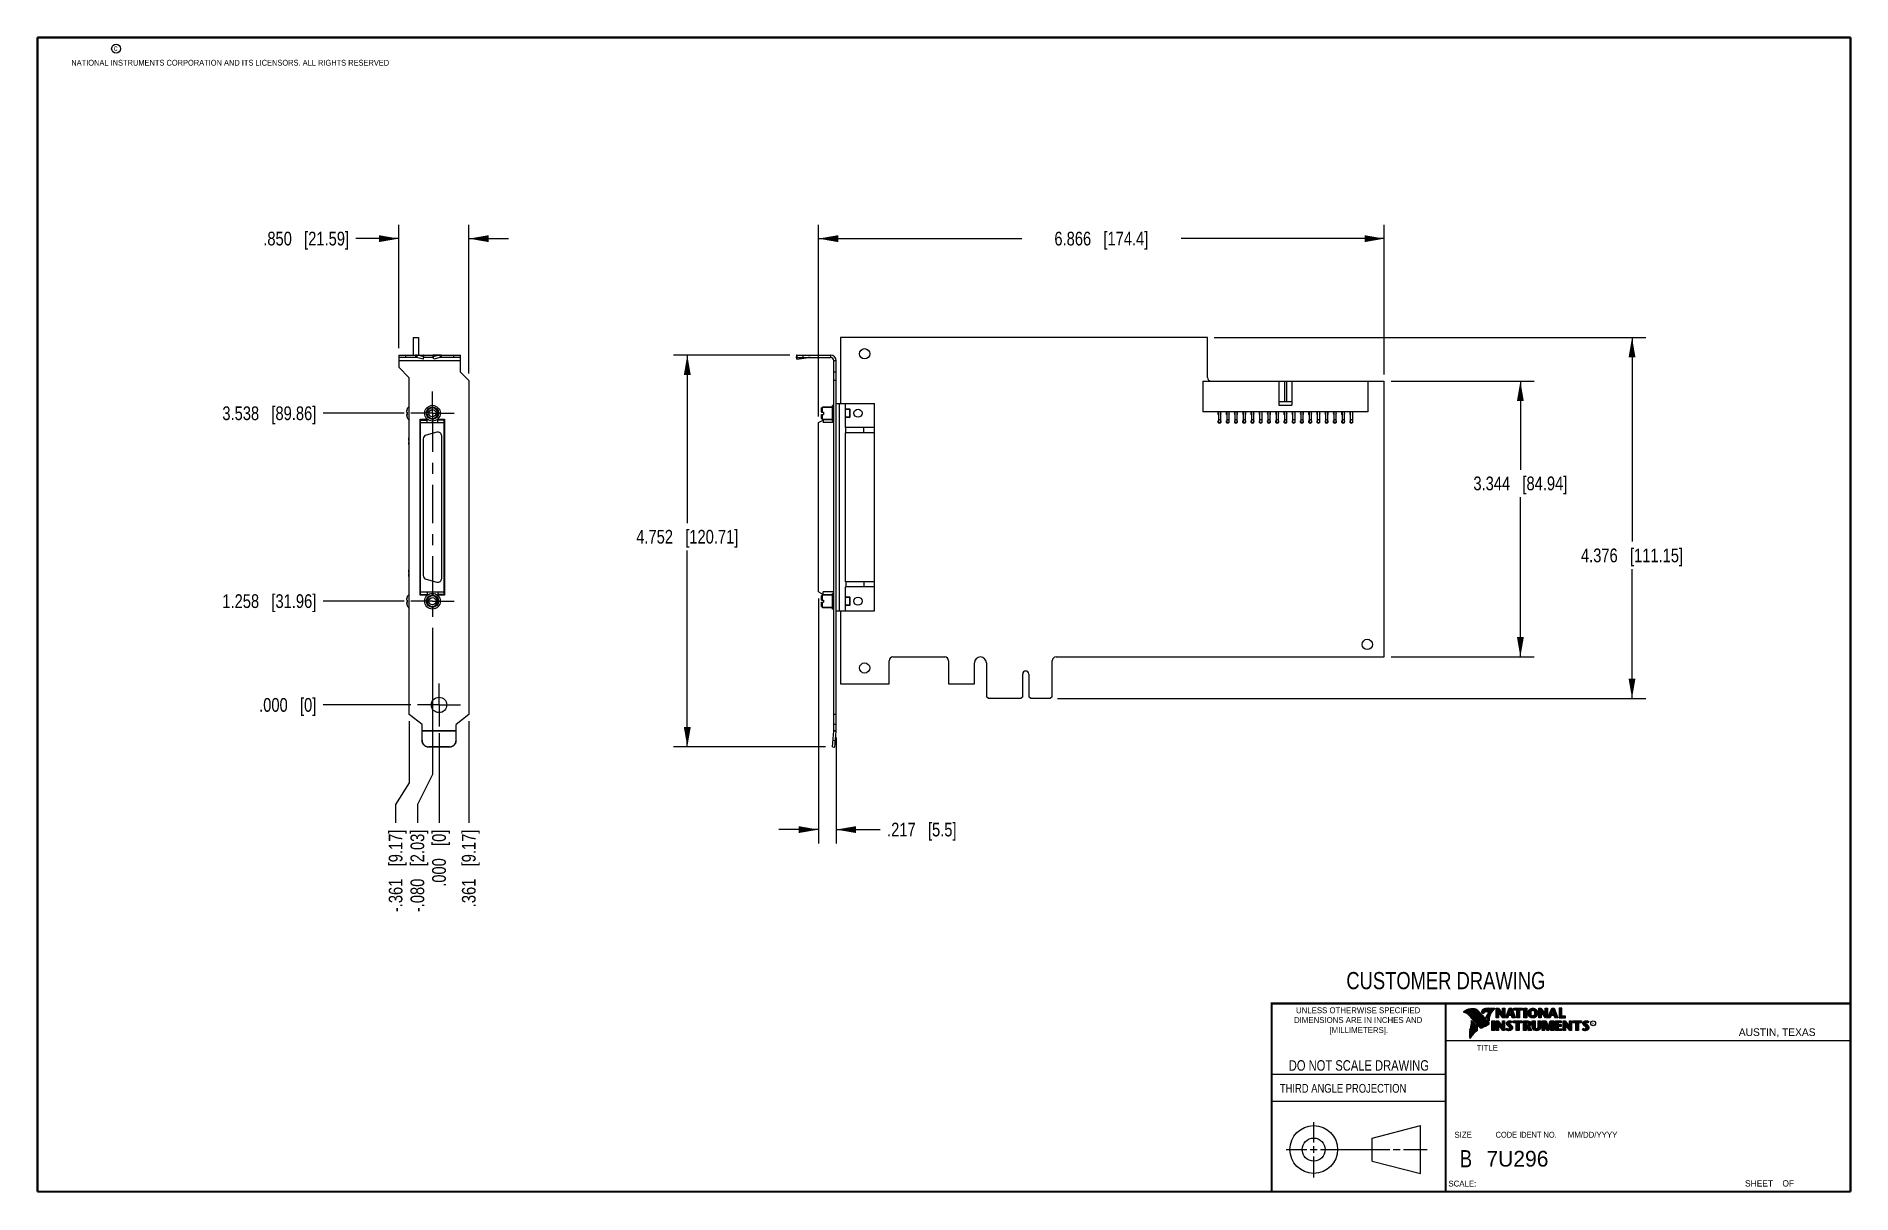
# Model space of a CAD drawing. Header units: inches. Extents: x 0.2 to 16.8, y 0.2 to 10.8.
import ezdxf

# ---------------------------------------------------------------- set-up
doc = ezdxf.new("R2010")
doc.units = ezdxf.units.IN
doc.header["$LTSCALE"] = 0.935
doc.header["$MEASUREMENT"] = 0
doc.linetypes.add('CENTER', pattern=[0.6, 0.375, -0.075, 0.075, -0.075])
doc.layers.get('0').update_dxf_attribs({"linetype": 'CONTINUOUS'})
for name, color, linetype in [('02___PRT_ALL_AXES', 7, 'CONTINUOUS'), ('DEFAULT_1', 7, 'CENTER'), ('DIMENSIONS', 7, 'CONTINUOUS')]:
    doc.layers.add(name, color=color, linetype=linetype)
doc.styles.get("Standard").update_dxf_attribs({"font": 'txt', "width": 0.8})
doc.styles.add('TEXTSTYLE_2', font='txt')
doc.styles.add('TEXTSTYLE_3', font='txt', dxfattribs={"width": 0.95})
doc.dimstyles.new('DIMSTYLE_1', dxfattribs={"dimtxt": 0.125, "dimasz": 0.18, "dimexe": 0.18, "dimexo": 0.0625, "dimgap": 0.09, "dimtad": 0, "dimtih": 1, "dimtoh": 1, "dimdec": 3, "dimlfac": 1.333333, "dimzin": 4, "dimdsep": 46, "dimtxsty": 'STANDARD', "dimblk": '_FILLED', "dimblk1": '_FILLED', "dimblk2": '_FILLED', "dimcen": 0.09, "dimadec": 0, "dimazin": 0, "dimtp": 0.001, "dimtm": 0.001, "dimtfac": 1, "dimtdec": 3, "dimtofl": 0, "dimtmove": 0, "dimatfit": 3, "dimldrblk": '_FILLED', "dimfxl": 1, "dimtolj": 1, "dimtzin": 4, "dimarcsym": 0})
doc.dimstyles.new('DIMSTYLE_2', dxfattribs={"dimtxt": 0.125, "dimasz": 0.18, "dimexe": 0.18, "dimexo": 0.0625, "dimgap": 0.09, "dimtad": 0, "dimtih": 1, "dimtoh": 1, "dimdec": 3, "dimlfac": 1.333333, "dimzin": 4, "dimdsep": 46, "dimtxsty": 'STANDARD', "dimblk": '_FILLED', "dimblk1": '_FILLED', "dimblk2": '_FILLED', "dimcen": 0.09, "dimadec": 0, "dimazin": 0, "dimtp": 0.001, "dimtm": 0.001, "dimtfac": 1, "dimtdec": 3, "dimtofl": 0, "dimtmove": 0, "dimatfit": 3, "dimldrblk": '_FILLED', "dimfxl": 1, "dimtolj": 1, "dimtzin": 4, "dimarcsym": 0})

msp = doc.modelspace()

# ---------------------------------------------------------------- texts
at = {"color": 2, "linetype": 'CONTINUOUS', "attachment_point": 1, "line_spacing_factor": 0.9}
for s, insert, char_height, width in [('c', (0.94601, 10.68933), 0.053, 0.0424), ('NATIONAL INSTRUMENTS CORPORATION AND ITS LICENSORS. ALL RIGHTS RESERVED', (0.55829, 10.55465), 0.053, 3.0104), ('THIRD ANGLE PROJECTION', (11.55636, 1.23843), 0.08, 1.408)]:
    msp.add_mtext(s, dxfattribs=dict(at, insert=insert, char_height=char_height, width=width))
at = {"color": 7, "linetype": 'CONTINUOUS', "attachment_point": 2, "line_spacing_factor": 0.9}
for s, insert, char_height, width in [('CUSTOMER DRAWING', (13.06681, 2.25637), 0.15625, 2), ('DO NOT SCALE DRAWING', (12.27541, 1.45424), 0.095, 1.52), ('B', (13.24972, 0.63608), 0.15625, 0.125)]:
    msp.add_mtext(s, dxfattribs=dict(at, insert=insert, char_height=char_height, width=width))
at = {"color": 2, "linetype": 'CONTINUOUS', "line_spacing_factor": 0.9}
for s, insert, char_height, width, attachment_point, style in [('DIMENSIONS ARE IN INCHES AND', (12.26882, 1.84654), 0.053254, 1.491112, 2, 'TEXTSTYLE_2'), ('UNLESS OTHERWISE SPECIFIED', (12.26882, 1.93517), 0.053254, 1.384604, 2, 'TEXTSTYLE_2'), ('[MILLIMETERS].', (12.27462, 1.75479), 0.053254, 0.745556, 2, 'TEXTSTYLE_2'), ('R', (14.39705, 1.79998), 0.02174, 0.021738, 1, 'TEXTSTYLE_2'), ('AUSTIN, TEXAS', (15.73268, 1.74407), 0.069617, 0.905021, 1, 'TEXTSTYLE_2'), ('TITLE', (13.34735, 1.59295), 0.053254, 0.26627, 1, 'TEXTSTYLE_2'), ('SIZE', (13.14508, 0.80269), 0.053254, 0.213016, 1, 'TEXTSTYLE_2'), ('CODE IDENT NO.', (13.79778, 0.80269), 0.053254, 0.7082782, 2, 'TEXTSTYLE_3'), ('MM/DD/YYYY', (14.1765, 0.80269), 0.053254, 0.53254, 1, 'TEXTSTYLE_2'), ('SCALE:', (13.09038, 0.35852), 0.053254, 0.319524, 1, 'TEXTSTYLE_2'), ('SHEET    OF', (15.78922, 0.3625), 0.057262, 0.629882, 1, 'TEXTSTYLE_2')]:
    msp.add_mtext(s, dxfattribs=dict(at, insert=insert, char_height=char_height, width=width, attachment_point=attachment_point, style=style))
at = {"color": 7, "linetype": 'CONTINUOUS', "insert": (13.43633, 0.62976), "char_height": 0.143155, "width": 0.715775, "attachment_point": 1, "line_spacing_factor": 0.9, "style": 'TEXTSTYLE_2'}
msp.add_mtext('7U296', dxfattribs=at)

# ---------------------------------------------------------------- blocks, each defined once
blk = doc.blocks.new('*D0')
at = {"layer": 'DIMENSIONS', "color": 2, "linetype": 'CONTINUOUS'}
blk.add_line((3.586, 5.63), (2.851, 5.63), dxfattribs=at)
at = {"layer": 'DIMENSIONS', "color": 2, "linetype": 'CONTINUOUS', "insert": (2.788, 5.693), "char_height": 0.125, "width": 1.325, "attachment_point": 3, "line_spacing_factor": 0.9}
blk.add_mtext('1.258{\\Ftxt.shx;\\W1.000000;\\H0.125000; }[31.96]', dxfattribs=at)
blk = doc.blocks.new('_FILLED')
at = {"color": 0, "linetype": 'BYBLOCK'}
blk.add_solid([(0, 0), (-1, 0.174), (-1, -0.174)], dxfattribs=at)
blk = doc.blocks.new('*D1')
at = {"layer": 'DIMENSIONS', "color": 2, "linetype": 'CONTINUOUS'}
for p, q in [((3.845, 5.371), (3.845, 4.054)), ((3.845, 4.054), (3.708, 3.779)), ((3.708, 3.779), (3.708, 3.615))]:
    blk.add_line(p, q, dxfattribs=at)
at = {"layer": 'DIMENSIONS', "color": 2, "linetype": 'CONTINUOUS', "insert": (3.645, 3.552), "char_height": 0.125, "width": 1.225, "attachment_point": 3, "rotation": 90, "line_spacing_factor": 0.9}
blk.add_mtext('-.080{\\Ftxt.shx;\\W1.000000;\\H0.125000; }[2.03]', dxfattribs=at)
blk = doc.blocks.new('*D2')
at = {"layer": 'DIMENSIONS', "color": 2, "linetype": 'CONTINUOUS'}
blk.add_line((3.647, 4.686), (2.851, 4.686), dxfattribs=at)
at = {"layer": 'DIMENSIONS', "color": 2, "linetype": 'CONTINUOUS', "insert": (2.788, 4.749), "char_height": 0.125, "width": 0.825, "attachment_point": 3, "line_spacing_factor": 0.9}
blk.add_mtext('.000{\\Ftxt.shx;\\W1.000000;\\H0.125000; }[0]', dxfattribs=at)
blk = doc.blocks.new('*D3')
at = {"layer": 'DIMENSIONS', "color": 2, "linetype": 'CONTINUOUS'}
blk.add_line((3.905, 4.429), (3.905, 3.615), dxfattribs=at)
at = {"layer": 'DIMENSIONS', "color": 2, "linetype": 'CONTINUOUS', "insert": (3.842, 3.552), "char_height": 0.125, "width": 0.825, "attachment_point": 3, "rotation": 90, "line_spacing_factor": 0.9}
blk.add_mtext('.000{\\Ftxt.shx;\\W1.000000;\\H0.125000; }[0]', dxfattribs=at)
blk = doc.blocks.new('*D4')
at = {"layer": 'DIMENSIONS', "color": 2, "linetype": 'CONTINUOUS'}
blk.add_line((3.586, 7.34), (2.851, 7.34), dxfattribs=at)
at = {"layer": 'DIMENSIONS', "color": 2, "linetype": 'CONTINUOUS', "insert": (2.788, 7.402), "char_height": 0.125, "width": 1.325, "attachment_point": 3, "line_spacing_factor": 0.9}
blk.add_mtext('3.538{\\Ftxt.shx;\\W1.000000;\\H0.125000; }[89.86]', dxfattribs=at)
blk = doc.blocks.new('*D5')
at = {"layer": 'DIMENSIONS', "color": 2, "linetype": 'CONTINUOUS'}
blk.add_line((4.176, 4.537), (4.176, 3.615), dxfattribs=at)
at = {"layer": 'DIMENSIONS', "color": 2, "linetype": 'CONTINUOUS', "insert": (4.113, 3.552), "char_height": 0.125, "width": 1.125, "attachment_point": 3, "rotation": 90, "line_spacing_factor": 0.9}
blk.add_mtext('.361{\\Ftxt.shx;\\W1.000000;\\H0.125000; }[9.17]', dxfattribs=at)
blk = doc.blocks.new('*D6')
at = {"layer": 'DIMENSIONS', "color": 2, "linetype": 'CONTINUOUS'}
for p, q in [((3.634, 4.537), (3.634, 3.979)), ((3.634, 3.979), (3.509, 3.779)), ((3.509, 3.779), (3.509, 3.615))]:
    blk.add_line(p, q, dxfattribs=at)
at = {"layer": 'DIMENSIONS', "color": 2, "linetype": 'CONTINUOUS', "insert": (3.447, 3.552), "char_height": 0.125, "width": 1.225, "attachment_point": 3, "rotation": 90, "line_spacing_factor": 0.9}
blk.add_mtext('-.361{\\Ftxt.shx;\\W1.000000;\\H0.125000; }[9.17]', dxfattribs=at)
blk = doc.blocks.new('*D7')
at = {"layer": 'DIMENSIONS', "color": 2, "linetype": 'CONTINUOUS'}
for p, q in [((7.357, 5.653), (7.357, 3.427)), ((7.52, 4.391), (7.52, 3.427)), ((7.357, 3.552), (6.997, 3.552)), ((7.52, 3.552), (7.92, 3.552))]:
    blk.add_line(p, q, dxfattribs=at)
at = {"layer": 'DIMENSIONS', "color": 2, "linetype": 'CONTINUOUS', "xscale": 0.18, "yscale": 0.18, "zscale": 0.18}
blk.add_blockref('_FILLED', (7.357, 3.552), dxfattribs=at)
at = {"layer": 'DIMENSIONS', "color": 2, "linetype": 'CONTINUOUS', "xscale": 0.18, "yscale": 0.18, "zscale": 0.18, "rotation": 180}
blk.add_blockref('_FILLED', (7.52, 3.552), dxfattribs=at)
at = {"layer": 'DIMENSIONS', "color": 2, "linetype": 'CONTINUOUS', "insert": (7.982, 3.615), "char_height": 0.125, "width": 1.025, "attachment_point": 1, "line_spacing_factor": 0.9}
blk.add_mtext('.217{\\Ftxt.shx;\\W1.000000;\\H0.125000; }[5.5]', dxfattribs=at)
blk = doc.blocks.new('*D8')
at = {"layer": 'DIMENSIONS', "color": 2, "linetype": 'CONTINUOUS'}
for p, q in [((7.357, 7.31), (7.357, 9.053)), ((7.357, 8.928), (9.207, 8.928)), ((12.507, 8.928), (10.657, 8.928)), ((12.507, 7.691), (12.507, 9.053))]:
    blk.add_line(p, q, dxfattribs=at)
at = {"layer": 'DIMENSIONS', "color": 2, "linetype": 'CONTINUOUS', "xscale": 0.18, "yscale": 0.18, "zscale": 0.18, "rotation": 180}
blk.add_blockref('_FILLED', (7.357, 8.928), dxfattribs=at)
at = {"layer": 'DIMENSIONS', "color": 2, "linetype": 'CONTINUOUS', "xscale": 0.18, "yscale": 0.18, "zscale": 0.18}
blk.add_blockref('_FILLED', (12.507, 8.928), dxfattribs=at)
at = {"layer": 'DIMENSIONS', "color": 2, "linetype": 'CONTINUOUS', "insert": (9.932, 8.991), "char_height": 0.125, "width": 1.325, "attachment_point": 2, "line_spacing_factor": 0.9}
blk.add_mtext('6.866{\\Ftxt.shx;\\W1.000000;\\H0.125000; }[174.4]', dxfattribs=at)
blk = doc.blocks.new('*D9')
at = {"layer": 'DIMENSIONS', "color": 2, "linetype": 'CONTINUOUS'}
for p, q in [((12.569, 7.631), (13.87, 7.631)), ((13.745, 7.631), (13.745, 6.826)), ((13.745, 5.123), (13.745, 6.576)), ((12.569, 5.123), (13.87, 5.123))]:
    blk.add_line(p, q, dxfattribs=at)
at = {"layer": 'DIMENSIONS', "color": 2, "linetype": 'CONTINUOUS', "xscale": 0.18, "yscale": 0.18, "zscale": 0.18}
for p, rotation in [((13.745, 7.631), 90), ((13.745, 5.123), 270)]:
    blk.add_blockref('_FILLED', p, dxfattribs=dict(at, rotation=rotation))
at = {"layer": 'DIMENSIONS', "color": 2, "linetype": 'CONTINUOUS', "insert": (13.745, 6.764), "char_height": 0.125, "width": 1.325, "attachment_point": 2, "line_spacing_factor": 0.9}
blk.add_mtext('3.344{\\Ftxt.shx;\\W1.000000;\\H0.125000; }[84.94]', dxfattribs=at)
blk = doc.blocks.new('*D10')
at = {"layer": 'DIMENSIONS', "color": 2, "linetype": 'CONTINUOUS'}
for p, q in [((7.097, 7.869), (6.039, 7.869)), ((6.164, 7.869), (6.164, 6.341)), ((6.164, 4.304), (6.164, 6.091)), ((7.422, 4.304), (6.039, 4.304))]:
    blk.add_line(p, q, dxfattribs=at)
at = {"layer": 'DIMENSIONS', "color": 2, "linetype": 'CONTINUOUS', "xscale": 0.18, "yscale": 0.18, "zscale": 0.18}
for p, rotation in [((6.164, 7.869), 90), ((6.164, 4.304), 270)]:
    blk.add_blockref('_FILLED', p, dxfattribs=dict(at, rotation=rotation))
at = {"layer": 'DIMENSIONS', "color": 2, "linetype": 'CONTINUOUS', "insert": (6.164, 6.279), "char_height": 0.125, "width": 1.425, "attachment_point": 2, "line_spacing_factor": 0.9}
blk.add_mtext('4.752{\\Ftxt.shx;\\W1.000000;\\H0.125000; }[120.71]', dxfattribs=at)
blk = doc.blocks.new('*D11')
at = {"layer": 'DIMENSIONS', "color": 2, "linetype": 'CONTINUOUS'}
for p, q in [((10.96, 8.028), (14.886, 8.028)), ((14.761, 8.028), (14.761, 6.172)), ((14.761, 4.746), (14.761, 5.922)), ((9.532, 4.746), (14.886, 4.746))]:
    blk.add_line(p, q, dxfattribs=at)
at = {"layer": 'DIMENSIONS', "color": 2, "linetype": 'CONTINUOUS', "xscale": 0.18, "yscale": 0.18, "zscale": 0.18}
for p, rotation in [((14.761, 8.028), 90), ((14.761, 4.746), 270)]:
    blk.add_blockref('_FILLED', p, dxfattribs=dict(at, rotation=rotation))
at = {"layer": 'DIMENSIONS', "color": 2, "linetype": 'CONTINUOUS', "insert": (14.761, 6.109), "char_height": 0.125, "width": 1.425, "attachment_point": 2, "line_spacing_factor": 0.9}
blk.add_mtext('4.376{\\Ftxt.shx;\\W1.000000;\\H0.125000; }[111.15]', dxfattribs=at)
blk = doc.blocks.new('*D12')
at = {"layer": 'DIMENSIONS', "color": 2, "linetype": 'CONTINUOUS'}
for p, q in [((3.538, 8.928), (3.149, 8.928)), ((3.538, 7.931), (3.538, 9.053)), ((4.176, 7.701), (4.176, 9.053)), ((4.176, 8.928), (4.536, 8.928))]:
    blk.add_line(p, q, dxfattribs=at)
at = {"layer": 'DIMENSIONS', "color": 2, "linetype": 'CONTINUOUS', "xscale": 0.18, "yscale": 0.18, "zscale": 0.18}
blk.add_blockref('_FILLED', (3.538, 8.928), dxfattribs=at)
at = {"layer": 'DIMENSIONS', "color": 2, "linetype": 'CONTINUOUS', "xscale": 0.18, "yscale": 0.18, "zscale": 0.18, "rotation": 180}
blk.add_blockref('_FILLED', (4.176, 8.928), dxfattribs=at)
at = {"layer": 'DIMENSIONS', "color": 2, "linetype": 'CONTINUOUS', "insert": (3.086, 8.991), "char_height": 0.125, "width": 1.225, "attachment_point": 3, "line_spacing_factor": 0.9}
blk.add_mtext('.850{\\Ftxt.shx;\\W1.000000;\\H0.125000; }[21.59]', dxfattribs=at)

# ---------------------------------------------------------------- dimensions: what is measured, and where the dimension line sits
at = {"layer": 'DIMENSIONS', "color": 2, "linetype": 'CONTINUOUS'}
for base, p1, p2, angle, picture, middle in [((3.53823, 8.92828), (4.17573, 7.70095), (3.53823, 7.9312), 180, '*D12', (2.22385, 8.92828)), ((14.76127, 4.74628), (10.96045, 8.02828), (9.53245, 4.74628), 270, '*D11', (14.61127, 6.04671)), ((6.16432, 4.30439), (7.09702, 7.8687), (7.4216, 4.30439), 270, '*D10', (6.01432, 6.21629)), ((13.74452, 7.63078), (12.5692, 5.12278), (12.5692, 7.63078), 90, '*D9', (13.59452, 6.70113))]:
    dim = msp.add_linear_dim(base=base, p1=p1, p2=p2, angle=angle, dimstyle='DIMSTYLE_2', dxfattribs=at)
    dim.commit()
    dim.dimension.update_dxf_attribs({"geometry": picture, "text_midpoint": middle, "dimtype": 160})
for base, p1, p2, picture, middle in [((12.5067, 8.92828), (7.35712, 7.30969), (12.5067, 7.69139), '*D8', (9.78191, 8.92828)), ((7.51952, 3.55243), (7.35712, 5.65311), (7.51952, 4.3907), '*D7', (8.49488, 3.55243))]:
    dim = msp.add_linear_dim(base=base, p1=p1, p2=p2, dimstyle='DIMSTYLE_2', dxfattribs=at)
    dim.commit()
    dim.dimension.update_dxf_attribs({"geometry": picture, "text_midpoint": middle, "dimtype": 160})
for feature_location, offset, dtype, origin, picture, middle in [((3.58623, 7.33987), (-0.7355, 0), 0, (3.64873, 4.68645), '*D4', (1.82573, 7.33987)), ((3.58623, 5.63004), (-0.7355, 0), 0, (3.70985, 4.68645), '*D0', (1.82573, 5.63004)), ((3.6473504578, 4.6864546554), (-0.796625, 0), 0, (3.7098504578, 4.6864546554), '*D2', (2.1257254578, 4.6864546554)), ((3.9049754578, 4.4288296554), (0, -0.8138983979), 1, (3.9049754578, 4.4913296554), '*D3', (4.0169938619, 2.9164320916)), ((4.17573, 4.53703), (0, -0.9221), 1, (3.90498, 4.59953), '*D5', (4.28774, 2.76643))]:
    dim = msp.add_ordinate_dim(feature_location=feature_location, offset=offset, dtype=dtype, origin=origin, dimstyle='DIMSTYLE_1', dxfattribs=at)
    dim.commit()
    dim.dimension.update_dxf_attribs({"geometry": picture, "text_midpoint": middle})
for feature_location, offset, origin, picture, middle in [((3.84498, 5.37129), (-0.13738, -1.75636), (3.90498, 4.49133), '*D1', (3.81961, 2.76643)), ((3.63423, 4.53703), (-0.12493, -0.9221), (3.90498, 4.59953), '*D6', (3.62131, 2.76643))]:
    dim = msp.add_ordinate_dim(feature_location=feature_location, offset=offset, dtype=0, origin=origin, text='-<>', dimstyle='DIMSTYLE_1', dxfattribs=at)
    dim.commit()
    dim.dimension.update_dxf_attribs({"geometry": picture, "text_midpoint": middle})

# ---------------------------------------------------------------- linework, layer by layer
at = {"color": 7, "linetype": 'CONTINUOUS'}
for p, q in [((3.66966, 8.02828), (3.66966, 7.8687)), ((3.66966, 8.02828), (3.71653, 8.02828)), ((3.71653, 8.02828), (3.71653, 7.8687)), ((7.5567, 8.02828), (7.5567, 7.42845)), ((10.89795, 8.02828), (7.5567, 8.02828)), ((10.89795, 7.66603), (10.89795, 8.02828)), ((3.53823, 7.8687), (3.53823, 7.8462)), ((3.53823, 7.8687), (4.10073, 7.8687)), ((3.59823, 7.8687), (3.59823, 7.8462)), ((3.69178, 7.8687), (3.69178, 7.8462)), ((3.70523, 7.86704), (3.70019, 7.84531)), ((3.76501, 7.85329), (3.70523, 7.86704)), ((3.70523, 7.86704), (3.76658, 7.86704)), ((3.75997, 7.83156), (3.76501, 7.85329)), ((3.76501, 7.85329), (3.76658, 7.86704)), ((3.85144, 7.85329), (3.84987, 7.86704)), ((3.91122, 7.86704), (3.84987, 7.86704)), ((3.91122, 7.86704), (3.85144, 7.85329)), ((3.85648, 7.83156), (3.85144, 7.85329)), ((3.91122, 7.86704), (3.91626, 7.84531)), ((3.92467, 7.8687), (3.92467, 7.8462)), ((4.04073, 7.8462), (4.04073, 7.8687)), ((4.10073, 7.8462), (4.10073, 7.8687)), ((7.15759, 7.86704), (7.15849, 7.85329)), ((7.15759, 7.86704), (7.15952, 7.8526)), ((7.1614, 7.83156), (7.15849, 7.85329)), ((7.15952, 7.8462), (7.15952, 7.8687)), ((7.15952, 7.8687), (7.46702, 7.8687)), ((7.21952, 7.8462), (7.21952, 7.8687)), ((7.46702, 7.8687), (7.46702, 7.8462)), ((7.51952, 7.8162), (7.49702, 7.8162)), ((7.51952, 4.4532), (7.51952, 7.8162)), ((7.51952, 7.71345), (7.49702, 7.71345)), ((7.51952, 7.63845), (7.49702, 7.63845)), ((10.8567, 7.63078), (10.8567, 7.35328)), ((10.8567, 7.63078), (12.5067, 7.63078)), ((11.5467, 7.63078), (11.5467, 7.41328)), ((11.59733, 7.63078), (11.59733, 7.44328)), ((11.61608, 7.63078), (11.61608, 7.44328)), ((11.6667, 7.63078), (11.6667, 7.41328)), ((12.3567, 7.63078), (12.3567, 7.35328)), ((12.5067, 5.12278), (12.5067, 7.63078)), ((11.6667, 7.44328), (11.5467, 7.44328)), ((3.60984, 7.35099), (3.61627, 7.35018)), ((3.61627, 7.32973), (3.60984, 7.32892)), ((3.61087, 7.35086), (3.61087, 7.3651)), ((3.61087, 7.32905), (3.61087, 7.31481)), ((3.61627, 7.38167), (3.61627, 7.3804)), ((3.61627, 7.35018), (3.61627, 7.32973)), ((3.61627, 7.29951), (3.61627, 7.29824)), ((3.63253, 7.2539), (3.63253, 7.27265)), ((3.63423, 7.27265), (3.63253, 7.27265)), ((3.7372, 5.69199), (3.7372, 7.27792)), ((3.7372, 7.27792), (3.79625, 7.27792)), ((3.78964, 7.35), (3.81436, 7.35)), ((3.78964, 7.32975), (3.81436, 7.32975)), ((3.79625, 7.2543), (3.79625, 7.27792)), ((3.87559, 7.35), (3.90031, 7.35)), ((3.87559, 7.32975), (3.90031, 7.32975)), ((3.8937, 7.2543), (3.8937, 7.27792)), ((3.95275, 7.27792), (3.8937, 7.27792)), ((3.95275, 5.69199), (3.95275, 7.27792)), ((7.35712, 7.2543), (7.40141, 7.27792)), ((7.38602, 7.38787), (7.39427, 7.39612)), ((7.38602, 7.35), (7.38602, 7.38787)), ((7.38602, 7.35), (7.40327, 7.35)), ((7.38602, 7.29187), (7.38602, 7.32975)), ((7.38602, 7.32975), (7.40327, 7.32975)), ((7.38602, 7.29187), (7.39427, 7.28362)), ((7.39427, 7.35), (7.39427, 7.39612)), ((7.48577, 7.39612), (7.39427, 7.39612)), ((7.39427, 7.28362), (7.39427, 7.32975)), ((7.48577, 7.28362), (7.39427, 7.28362)), ((7.40141, 7.27792), (7.40141, 7.2543)), ((7.40327, 7.35), (7.40327, 7.32975)), ((7.51952, 7.42845), (7.86795, 7.42845)), ((7.54905, 5.54145), (7.54905, 7.42845)), ((7.6022, 7.20995), (7.6022, 7.42845)), ((7.64402, 7.37662), (7.6022, 7.37662)), ((7.64402, 7.30312), (7.6022, 7.30312)), ((7.64402, 7.30312), (7.64402, 7.37662)), ((7.64702, 7.37362), (7.64402, 7.37662)), ((7.64702, 7.30612), (7.64402, 7.30312)), ((7.64702, 7.30612), (7.64702, 7.37362)), ((7.86795, 5.54145), (7.86795, 7.42845)), ((12.3567, 7.35328), (10.8567, 7.35328)), ((10.99733, 7.35328), (10.99733, 7.2539)), ((11.01608, 7.27828), (10.99733, 7.27828)), ((11.01608, 7.35328), (11.01608, 7.2539)), ((11.07233, 7.35328), (11.07233, 7.2539)), ((11.09108, 7.27828), (11.07233, 7.27828)), ((11.09108, 7.35328), (11.09108, 7.2539)), ((11.14733, 7.35328), (11.14733, 7.2539)), ((11.16608, 7.27828), (11.14733, 7.27828)), ((11.16608, 7.35328), (11.16608, 7.2539)), ((11.22233, 7.35328), (11.22233, 7.2539)), ((11.24108, 7.27828), (11.22233, 7.27828)), ((11.24108, 7.35328), (11.24108, 7.2539)), ((11.29733, 7.35328), (11.29733, 7.2539)), ((11.31608, 7.27828), (11.29733, 7.27828)), ((11.31608, 7.35328), (11.31608, 7.2539)), ((11.37233, 7.35328), (11.37233, 7.2539)), ((11.39108, 7.27828), (11.37233, 7.27828)), ((11.39108, 7.35328), (11.39108, 7.2539)), ((11.44733, 7.35328), (11.44733, 7.2539)), ((11.46608, 7.27828), (11.44733, 7.27828)), ((11.46608, 7.35328), (11.46608, 7.2539)), ((11.52233, 7.35328), (11.52233, 7.2539)), ((11.54108, 7.27828), (11.52233, 7.27828)), ((11.54108, 7.35328), (11.54108, 7.2539)), ((11.5467, 7.41328), (11.6667, 7.41328)), ((11.59733, 7.35328), (11.59733, 7.2539)), ((11.61608, 7.27828), (11.59733, 7.27828)), ((11.61608, 7.35328), (11.61608, 7.2539)), ((11.67233, 7.35328), (11.67233, 7.2539)), ((11.69108, 7.27828), (11.67233, 7.27828)), ((11.69108, 7.35328), (11.69108, 7.2539)), ((11.74733, 7.35328), (11.74733, 7.2539)), ((11.76608, 7.27828), (11.74733, 7.27828)), ((11.76608, 7.35328), (11.76608, 7.2539)), ((11.82233, 7.35328), (11.82233, 7.2539)), ((11.84108, 7.27828), (11.82233, 7.27828)), ((11.84108, 7.35328), (11.84108, 7.2539)), ((11.89733, 7.35328), (11.89733, 7.2539)), ((11.91608, 7.27828), (11.89733, 7.27828)), ((11.91608, 7.35328), (11.91608, 7.2539)), ((11.97233, 7.35328), (11.97233, 7.2539)), ((11.99108, 7.27828), (11.97233, 7.27828)), ((11.99108, 7.35328), (11.99108, 7.2539)), ((12.04733, 7.35328), (12.04733, 7.2539)), ((12.06608, 7.27828), (12.04733, 7.27828)), ((12.06608, 7.35328), (12.06608, 7.2539)), ((12.12233, 7.35328), (12.12233, 7.2539)), ((12.14108, 7.27828), (12.12233, 7.27828)), ((12.14108, 7.35328), (12.14108, 7.2539)), ((12.19733, 7.35328), (12.19733, 7.2539)), ((12.21608, 7.27828), (12.19733, 7.27828)), ((12.21608, 7.35328), (12.21608, 7.2539)), ((3.6309, 7.09208), (3.6309, 7.11533)), ((3.63423, 7.11533), (3.6309, 7.11533)), ((3.63423, 7.2539), (3.63253, 7.2539)), ((3.7372, 7.2543), (3.95275, 7.2543)), ((3.76082, 7.10668), (3.76082, 5.86323)), ((3.88453, 7.16702), (3.78708, 7.14091)), ((3.92913, 5.83712), (3.92913, 7.13279)), ((7.35712, 5.71561), (7.35712, 7.2543)), ((7.49702, 7.2543), (7.40141, 7.2543)), ((7.86795, 7.20995), (7.6022, 7.20995)), ((7.6022, 5.8072), (7.6022, 7.16271)), ((7.86795, 7.16271), (7.6022, 7.16271)), ((7.60811, 7.16271), (7.60811, 7.20995)), ((7.77051, 7.16271), (7.77051, 7.20995)), ((11.01608, 7.2539), (10.99733, 7.2539)), ((11.09108, 7.2539), (11.07233, 7.2539)), ((11.16608, 7.2539), (11.14733, 7.2539)), ((11.24108, 7.2539), (11.22233, 7.2539)), ((11.31608, 7.2539), (11.29733, 7.2539)), ((11.39108, 7.2539), (11.37233, 7.2539)), ((11.46608, 7.2539), (11.44733, 7.2539)), ((11.54108, 7.2539), (11.52233, 7.2539)), ((11.61608, 7.2539), (11.59733, 7.2539)), ((11.69108, 7.2539), (11.67233, 7.2539)), ((11.76608, 7.2539), (11.74733, 7.2539)), ((11.84108, 7.2539), (11.82233, 7.2539)), ((11.91608, 7.2539), (11.89733, 7.2539)), ((11.99108, 7.2539), (11.97233, 7.2539)), ((12.06608, 7.2539), (12.04733, 7.2539)), ((12.14108, 7.2539), (12.12233, 7.2539)), ((12.21608, 7.2539), (12.19733, 7.2539)), ((3.63423, 7.09208), (3.6309, 7.09208)), ((3.6309, 7.05458), (3.6309, 7.07783)), ((3.63423, 7.07783), (3.6309, 7.07783)), ((3.63423, 7.05458), (3.6309, 7.05458)), ((3.63423, 5.91533), (3.6309, 5.91533)), ((3.6309, 5.89208), (3.6309, 5.91533)), ((3.63423, 5.89208), (3.6309, 5.89208)), ((3.63423, 5.87783), (3.6309, 5.87783)), ((3.6309, 5.85458), (3.6309, 5.87783)), ((3.63423, 5.85458), (3.6309, 5.85458)), ((3.78708, 5.829), (3.88453, 5.80289)), ((7.86795, 5.8072), (7.6022, 5.8072)), ((7.60811, 5.8072), (7.60811, 5.75996)), ((7.77051, 5.8072), (7.77051, 5.75996)), ((3.60984, 5.64099), (3.61627, 5.64018)), ((3.61627, 5.61973), (3.60984, 5.61892)), ((3.61087, 5.64086), (3.61087, 5.6551)), ((3.61087, 5.61905), (3.61087, 5.60481)), ((3.61627, 5.67167), (3.61627, 5.6704)), ((3.61627, 5.64018), (3.61627, 5.61973)), ((3.7372, 5.71561), (3.95275, 5.71561)), ((3.7372, 5.69199), (3.79625, 5.69199)), ((3.78964, 5.64016), (3.81436, 5.64016)), ((3.78964, 5.61991), (3.81436, 5.61991)), ((3.79625, 5.71561), (3.79625, 5.69199)), ((3.87559, 5.64016), (3.90031, 5.64016)), ((3.87559, 5.61991), (3.90031, 5.61991)), ((3.8937, 5.71561), (3.8937, 5.69199)), ((3.95275, 5.69199), (3.8937, 5.69199)), ((7.35712, 5.71561), (7.40141, 5.69199)), ((7.38602, 5.67804), (7.39427, 5.68629)), ((7.38602, 5.64016), (7.38602, 5.67804)), ((7.38602, 5.64016), (7.40327, 5.64016)), ((7.38602, 5.58204), (7.38602, 5.61991)), ((7.38602, 5.61991), (7.40327, 5.61991)), ((7.39427, 5.64016), (7.39427, 5.68629)), ((7.48577, 5.68629), (7.39427, 5.68629)), ((7.39427, 5.57379), (7.39427, 5.61991)), ((7.40141, 5.69199), (7.40141, 5.71561)), ((7.49702, 5.71561), (7.40141, 5.71561)), ((7.40327, 5.64016), (7.40327, 5.61991)), ((7.6022, 5.54145), (7.6022, 5.75996)), ((7.86795, 5.75996), (7.6022, 5.75996)), ((7.64402, 5.66679), (7.6022, 5.66679)), ((7.64402, 5.59329), (7.64402, 5.66679)), ((7.64702, 5.66379), (7.64402, 5.66679)), ((7.64702, 5.59629), (7.64702, 5.66379)), ((3.61627, 5.58951), (3.61627, 5.58824)), ((7.38602, 5.58204), (7.39427, 5.57379)), ((7.48577, 5.57379), (7.39427, 5.57379)), ((7.51952, 5.54145), (7.86795, 5.54145)), ((7.5567, 5.54145), (7.5567, 4.87903)), ((7.64402, 5.59329), (7.6022, 5.59329)), ((7.64702, 5.59629), (7.64402, 5.59329)), ((8.0352, 5.12278), (8.5062, 5.12278)), ((9.5202, 5.12278), (12.5067, 5.12278)), ((7.99995, 4.87903), (7.99995, 5.08753)), ((8.54145, 5.08753), (8.54145, 4.87903)), ((8.7777, 4.87903), (8.7777, 5.06878)), ((8.8857, 5.06878), (8.8857, 4.76128)), ((9.21608, 4.76128), (9.21608, 4.9664)), ((9.27233, 4.9664), (9.27233, 4.76128)), ((9.48495, 4.76128), (9.48495, 5.08753)), ((7.5567, 4.87903), (7.99995, 4.87903)), ((8.54145, 4.87903), (8.7777, 4.87903)), ((8.9007, 4.74628), (8.8857, 4.76128)), ((8.9007, 4.74628), (9.20108, 4.74628)), ((9.21608, 4.76128), (9.20108, 4.74628)), ((9.28733, 4.74628), (9.27233, 4.76128)), ((9.28733, 4.74628), (9.46995, 4.74628)), ((9.48495, 4.76128), (9.46995, 4.74628)), ((7.51952, 4.59953), (7.49702, 4.59953)), ((7.51952, 4.5087), (7.49702, 4.5087)), ((3.81048, 4.30439), (3.81048, 4.30243)), ((3.99948, 4.30243), (3.81048, 4.30243)), ((3.99948, 4.30439), (3.99948, 4.30243)), ((7.4841, 4.30439), (7.50652, 4.30243)), ((7.48933, 4.36416), (7.51175, 4.3622)), ((7.49692, 4.45092), (7.51934, 4.44896)), ((7.49702, 4.4532), (7.51952, 4.4532)), ((7.50652, 4.30243), (7.51934, 4.44896)), ((12.39627, 0.74621), (12.83576, 0.85895)), ((12.83576, 0.42476), (12.83576, 0.85895)), ((12.39627, 0.53616), (12.39627, 0.74621)), ((12.39627, 0.53616), (12.83576, 0.42476))]:
    msp.add_line(p, q, dxfattribs=at)
at = {"color": 3, "linetype": 'CONTINUOUS'}
for p, q in [((3.53823, 7.8462), (3.53823, 7.7577)), ((3.69178, 7.8462), (3.53823, 7.8462)), ((4.10073, 7.8162), (3.53823, 7.8162)), ((3.75997, 7.83156), (3.70019, 7.84531)), ((3.85323, 7.8462), (3.76323, 7.8462)), ((3.91626, 7.84531), (3.85648, 7.83156)), ((4.10073, 7.8462), (3.92467, 7.8462)), ((4.10073, 7.71345), (4.10073, 7.8462)), ((7.15952, 7.8462), (7.46702, 7.8462)), ((7.1605, 7.84531), (7.1614, 7.83156)), ((7.1605, 7.84531), (7.26675, 7.84531)), ((7.1614, 7.83156), (7.26675, 7.84531)), ((7.49702, 4.4532), (7.49702, 7.8162)), ((3.63423, 7.6617), (3.53823, 7.7577)), ((3.63423, 4.59953), (3.63423, 7.6617)), ((4.10073, 7.71345), (4.17573, 7.63845)), ((4.17573, 7.63845), (4.17573, 4.59953)), ((3.73435, 5.68395), (3.73435, 7.28595)), ((3.73435, 7.28595), (3.79873, 7.28595)), ((3.89122, 7.28595), (3.9556, 7.28595)), ((3.9556, 7.28595), (3.9556, 5.68395)), ((3.79873, 5.68395), (3.73435, 5.68395)), ((3.9556, 5.68395), (3.89122, 5.68395)), ((3.75048, 4.5087), (3.63423, 4.59953)), ((3.75048, 4.36416), (3.75048, 4.5087)), ((4.17573, 4.59953), (4.05948, 4.5087)), ((4.05948, 4.36416), (4.05948, 4.5087)), ((3.75048, 4.4532), (4.05948, 4.4532)), ((3.75048, 4.45092), (4.05948, 4.45092)), ((3.99948, 4.30439), (3.81048, 4.30439)), ((7.4841, 4.30439), (7.49692, 4.45092))]:
    msp.add_line(p, q, dxfattribs=at)
at = {"color": 2, "linetype": 'CONTINUOUS'}
for p, q in [((13.23112, 1.89338), (13.23112, 1.89487)), ((13.23467, 1.89211), (13.23467, 1.89717)), ((13.23823, 1.89072), (13.23823, 1.89937)), ((13.24178, 1.88921), (13.24178, 1.90148)), ((13.24534, 1.88757), (13.24534, 1.90349)), ((13.24889, 1.8858), (13.24889, 1.90537)), ((13.25245, 1.88389), (13.25245, 1.90695)), ((13.256, 1.88183), (13.256, 1.90844)), ((13.25955, 1.87962), (13.25955, 1.90983)), ((13.26311, 1.87724), (13.26311, 1.91114)), ((13.26666, 1.87469), (13.26666, 1.91236)), ((13.27022, 1.87195), (13.27022, 1.9135)), ((13.27377, 1.86901), (13.27377, 1.91455)), ((13.27733, 1.86584), (13.27733, 1.91553)), ((13.28088, 1.86243), (13.28088, 1.91642)), ((13.28444, 1.85873), (13.28444, 1.91727)), ((13.28799, 1.85487), (13.28799, 1.91812)), ((13.29154, 1.85098), (13.29154, 1.91881)), ((13.2951, 1.84706), (13.2951, 1.91935)), ((13.29865, 1.84311), (13.29865, 1.91976)), ((13.30221, 1.83913), (13.30221, 1.92002)), ((13.30576, 1.83512), (13.30576, 1.92013)), ((13.30932, 1.83108), (13.30932, 1.92011)), ((13.31287, 1.82701), (13.31287, 1.91995)), ((13.31643, 1.8229), (13.31643, 1.91964)), ((13.31998, 1.81877), (13.31998, 1.91919)), ((13.32353, 1.8146), (13.32353, 1.9186)), ((13.32709, 1.8104), (13.32709, 1.91788)), ((13.33064, 1.80617), (13.33064, 1.91718)), ((13.3342, 1.80197), (13.3342, 1.91628)), ((13.33775, 1.79782), (13.33775, 1.91515)), ((13.34131, 1.79371), (13.34131, 1.91378)), ((13.34486, 1.78966), (13.34486, 1.91216)), ((13.34841, 1.78565), (13.34841, 1.91026)), ((13.35197, 1.78168), (13.35197, 1.90806)), ((13.35552, 1.77776), (13.35552, 1.90551)), ((13.35908, 1.77389), (13.35908, 1.90255)), ((13.36263, 1.77005), (13.36263, 1.89912)), ((13.36619, 1.76626), (13.36619, 1.89522)), ((13.36974, 1.76251), (13.36974, 1.89151)), ((13.3733, 1.75881), (13.3733, 1.88779)), ((13.37685, 1.75559), (13.37685, 1.88406)), ((13.3804, 1.75292), (13.3804, 1.88032)), ((13.38396, 1.75121), (13.38396, 1.87658)), ((13.38751, 1.75092), (13.38751, 1.87282)), ((13.40222, 1.87796), (13.39013, 1.89218)), ((13.39107, 1.7518), (13.39107, 1.86907)), ((13.40289, 1.88104), (13.39274, 1.89296)), ((13.39462, 1.89075), (13.39462, 1.89989)), ((13.39462, 1.75332), (13.39462, 1.8653)), ((13.39818, 1.88658), (13.39818, 1.90616)), ((13.39818, 1.75478), (13.39818, 1.86153)), ((13.40173, 1.8824), (13.40173, 1.91011)), ((13.40173, 1.75627), (13.40173, 1.85744)), ((13.40529, 1.88228), (13.40529, 1.91288)), ((13.40529, 1.75779), (13.40529, 1.85313)), ((13.40884, 1.88443), (13.40884, 1.91496)), ((13.40884, 1.75933), (13.40884, 1.84883)), ((13.41239, 1.88698), (13.41239, 1.91671)), ((13.41239, 1.76089), (13.41239, 1.84452)), ((13.41595, 1.89003), (13.41595, 1.91816)), ((13.41595, 1.76248), (13.41595, 1.84021)), ((13.4195, 1.89369), (13.4195, 1.91934)), ((13.4195, 1.76409), (13.4195, 1.83591)), ((13.42306, 1.89637), (13.42306, 1.92027)), ((13.42306, 1.76573), (13.42306, 1.83161)), ((13.42661, 1.89822), (13.42661, 1.92095)), ((13.42661, 1.76739), (13.42661, 1.8273)), ((13.43017, 1.89946), (13.43017, 1.92144)), ((13.43017, 1.76908), (13.43017, 1.823)), ((13.44136, 1.83283), (13.43192, 1.84365)), ((13.43372, 1.89972), (13.43372, 1.92195)), ((13.43372, 1.7708), (13.43372, 1.8187)), ((13.44327, 1.83444), (13.4349, 1.84404)), ((13.43727, 1.89906), (13.43727, 1.9224)), ((13.43727, 1.84132), (13.43727, 1.84907)), ((13.44083, 1.89795), (13.44083, 1.92278)), ((13.44083, 1.83724), (13.44083, 1.85725)), ((13.44438, 1.89725), (13.44438, 1.9231)), ((13.44438, 1.83308), (13.44438, 1.86652)), ((13.44794, 1.89688), (13.44794, 1.92337)), ((13.44794, 1.82881), (13.44794, 1.87298)), ((13.45149, 1.89664), (13.45149, 1.92357)), ((13.45149, 1.82467), (13.45149, 1.8764)), ((13.45293, 1.92614), (13.51325, 1.92706)), ((13.453, 1.92364), (13.50667, 1.92446)), ((13.45505, 1.8965), (13.45505, 1.92367)), ((13.45505, 1.82065), (13.45505, 1.87803)), ((13.4586, 1.89642), (13.4586, 1.92372)), ((13.4586, 1.83026), (13.4586, 1.87896)), ((13.46216, 1.89573), (13.46216, 1.92378)), ((13.46216, 1.85354), (13.46216, 1.87953)), ((13.46571, 1.8935), (13.46571, 1.92383)), ((13.46571, 1.8636), (13.46571, 1.87975)), ((13.46926, 1.87203), (13.46926, 1.92389)), ((13.47282, 1.87938), (13.47282, 1.92394)), ((13.47637, 1.88593), (13.47637, 1.92399)), ((13.47993, 1.89186), (13.47993, 1.92405)), ((13.48348, 1.89728), (13.48348, 1.9241)), ((13.48704, 1.90228), (13.48704, 1.92416)), ((13.49059, 1.90692), (13.49059, 1.92421)), ((13.49415, 1.91125), (13.49415, 1.92427)), ((13.4977, 1.9153), (13.4977, 1.92432)), ((13.50125, 1.9191), (13.50125, 1.92437)), ((13.52607, 1.92627), (13.54513, 1.92627)), ((13.52607, 1.83895), (13.52607, 1.92627)), ((13.54661, 1.83895), (13.52607, 1.83895)), ((13.5286, 1.92374), (13.54388, 1.92374)), ((13.5286, 1.84148), (13.5286, 1.92374)), ((13.54409, 1.84148), (13.5286, 1.84148)), ((13.53324, 1.84148), (13.53324, 1.92374)), ((13.53672, 1.84148), (13.53672, 1.92374)), ((13.5402, 1.84148), (13.5402, 1.92374)), ((13.54409, 1.89763), (13.54367, 1.92374)), ((13.54388, 1.92374), (13.58542, 1.86899)), ((13.58728, 1.84148), (13.54409, 1.89763)), ((13.54409, 1.89763), (13.54409, 1.84148)), ((13.54513, 1.92627), (13.58289, 1.87651)), ((13.58603, 1.83895), (13.54661, 1.89019)), ((13.54661, 1.89019), (13.54661, 1.83895)), ((13.54715, 1.89365), (13.54715, 1.91943)), ((13.55062, 1.88913), (13.55062, 1.91485)), ((13.5541, 1.88461), (13.5541, 1.91027)), ((13.55757, 1.8801), (13.55757, 1.90569)), ((13.56105, 1.87558), (13.56105, 1.90111)), ((13.56452, 1.87106), (13.56452, 1.89653)), ((13.568, 1.86654), (13.568, 1.89195)), ((13.57147, 1.86202), (13.57147, 1.88737)), ((13.57495, 1.85751), (13.57495, 1.88279)), ((13.57843, 1.85299), (13.57843, 1.8782)), ((13.5819, 1.84847), (13.5819, 1.87362)), ((13.58289, 1.92627), (13.60361, 1.92627)), ((13.58289, 1.87651), (13.58289, 1.92627)), ((13.58538, 1.84395), (13.58542, 1.86899)), ((13.58542, 1.92374), (13.60109, 1.92374)), ((13.58542, 1.86899), (13.58542, 1.92374)), ((13.60361, 1.83895), (13.58603, 1.83895)), ((13.60109, 1.84148), (13.58728, 1.84148)), ((13.58885, 1.84148), (13.58885, 1.92374)), ((13.59233, 1.84148), (13.59233, 1.92374)), ((13.5958, 1.84148), (13.5958, 1.92374)), ((13.59928, 1.84148), (13.59928, 1.92374)), ((13.60109, 1.92374), (13.60109, 1.84148)), ((13.60361, 1.92627), (13.60361, 1.83895)), ((13.60876, 1.83899), (13.6444, 1.92621)), ((13.6294, 1.83899), (13.60876, 1.83899)), ((13.61252, 1.84151), (13.6461, 1.92368)), ((13.6277, 1.84151), (13.61252, 1.84151)), ((13.61666, 1.84151), (13.61666, 1.85163)), ((13.62013, 1.84151), (13.62013, 1.86014)), ((13.62361, 1.84151), (13.62361, 1.86864)), ((13.62708, 1.84151), (13.62708, 1.87715)), ((13.63607, 1.86235), (13.6277, 1.84151)), ((13.63778, 1.85982), (13.6294, 1.83899)), ((13.63056, 1.84863), (13.63056, 1.88565)), ((13.63403, 1.85728), (13.63403, 1.89416)), ((13.66648, 1.86235), (13.63607, 1.86235)), ((13.63751, 1.86235), (13.63751, 1.90266)), ((13.66466, 1.85982), (13.63778, 1.85982)), ((13.63884, 1.87112), (13.65003, 1.90732)), ((13.66391, 1.87112), (13.63884, 1.87112)), ((13.64098, 1.87806), (13.64098, 1.91116)), ((13.64098, 1.86235), (13.64098, 1.87112)), ((13.64227, 1.87365), (13.65189, 1.90479)), ((13.6606, 1.87365), (13.64227, 1.87365)), ((13.6444, 1.92621), (13.66641, 1.92621)), ((13.64446, 1.88931), (13.64446, 1.91967)), ((13.64446, 1.86235), (13.64446, 1.87112)), ((13.6461, 1.92368), (13.66467, 1.92368)), ((13.64793, 1.90055), (13.64793, 1.92368)), ((13.64793, 1.86235), (13.64793, 1.87112)), ((13.65003, 1.90732), (13.65407, 1.90732)), ((13.65141, 1.90732), (13.65141, 1.92368)), ((13.65141, 1.86235), (13.65141, 1.87112)), ((13.65189, 1.90479), (13.65213, 1.90479)), ((13.65213, 1.90479), (13.6606, 1.87365)), ((13.65407, 1.90732), (13.66391, 1.87112)), ((13.65489, 1.90431), (13.65489, 1.92368)), ((13.65489, 1.86235), (13.65489, 1.87112)), ((13.65836, 1.89153), (13.65836, 1.92368)), ((13.65836, 1.86235), (13.65836, 1.87112)), ((13.66184, 1.87875), (13.66184, 1.92368)), ((13.66184, 1.86235), (13.66184, 1.87112)), ((13.67167, 1.83899), (13.66466, 1.85982)), ((13.66467, 1.92368), (13.69586, 1.84151)), ((13.66531, 1.86235), (13.66531, 1.92199)), ((13.66641, 1.92621), (13.69953, 1.83899)), ((13.67349, 1.84151), (13.66648, 1.86235)), ((13.66879, 1.85548), (13.66879, 1.91284)), ((13.69953, 1.83899), (13.67167, 1.83899)), ((13.67226, 1.84516), (13.67226, 1.90368)), ((13.69586, 1.84151), (13.67349, 1.84151)), ((13.67574, 1.84151), (13.67574, 1.89453)), ((13.67921, 1.84151), (13.67921, 1.88537)), ((13.68269, 1.84151), (13.68269, 1.87622)), ((13.68616, 1.84151), (13.68616, 1.86706)), ((13.68662, 1.92621), (13.76343, 1.92621)), ((13.68662, 1.90994), (13.68662, 1.92621)), ((13.71181, 1.90994), (13.68662, 1.90994)), ((13.68915, 1.92368), (13.7609, 1.92368)), ((13.68915, 1.91247), (13.68915, 1.92368)), ((13.71434, 1.91247), (13.68915, 1.91247)), ((13.68964, 1.84151), (13.68964, 1.85791)), ((13.69312, 1.91247), (13.69312, 1.92368)), ((13.69312, 1.84151), (13.69312, 1.84875)), ((13.69659, 1.91247), (13.69659, 1.92368)), ((13.70007, 1.91247), (13.70007, 1.92368)), ((13.70354, 1.91247), (13.70354, 1.92368)), ((13.70702, 1.91247), (13.70702, 1.92368)), ((13.71049, 1.91247), (13.71049, 1.92368)), ((13.71181, 1.83899), (13.71181, 1.90994)), ((13.73824, 1.83899), (13.71181, 1.83899)), ((13.71434, 1.91247), (13.71397, 1.92368)), ((13.71434, 1.84151), (13.71434, 1.91247)), ((13.73571, 1.84151), (13.71434, 1.84151)), ((13.71744, 1.84151), (13.71744, 1.92368)), ((13.72092, 1.84151), (13.72092, 1.92368)), ((13.72439, 1.84151), (13.72439, 1.92368)), ((13.72787, 1.84151), (13.72787, 1.92368)), ((13.73135, 1.84151), (13.73135, 1.92368)), ((13.73571, 1.91247), (13.73482, 1.92368)), ((13.7609, 1.91247), (13.73571, 1.91247)), ((13.73571, 1.91247), (13.73571, 1.84151)), ((13.76343, 1.90994), (13.73824, 1.90994)), ((13.73824, 1.90994), (13.73824, 1.83899)), ((13.7383, 1.91247), (13.7383, 1.92368)), ((13.74177, 1.91247), (13.74177, 1.92368)), ((13.74525, 1.91247), (13.74525, 1.92368)), ((13.74872, 1.91247), (13.74872, 1.92368)), ((13.7522, 1.91247), (13.7522, 1.92368)), ((13.75567, 1.91247), (13.75567, 1.92368)), ((13.75915, 1.91247), (13.75915, 1.92368)), ((13.7609, 1.92368), (13.7609, 1.91247)), ((13.76343, 1.92621), (13.76343, 1.90994)), ((13.77684, 1.92621), (13.80314, 1.92621)), ((13.77684, 1.83899), (13.77684, 1.92621)), ((13.80314, 1.83899), (13.77684, 1.83899)), ((13.77937, 1.92368), (13.80061, 1.92368)), ((13.77937, 1.84151), (13.77937, 1.92368)), ((13.80061, 1.84151), (13.77937, 1.84151)), ((13.78348, 1.84151), (13.78348, 1.92368)), ((13.78695, 1.84151), (13.78695, 1.92368)), ((13.79043, 1.84151), (13.79043, 1.92368)), ((13.7939, 1.84151), (13.7939, 1.92368)), ((13.79738, 1.84151), (13.79738, 1.92368)), ((13.80061, 1.92368), (13.80061, 1.84151)), ((13.80314, 1.92621), (13.80314, 1.83899)), ((13.8154, 1.88342), (13.81542, 1.88525)), ((13.81544, 1.88157), (13.8154, 1.88342)), ((13.81542, 1.88525), (13.81551, 1.88707)), ((13.81555, 1.87972), (13.81544, 1.88157)), ((13.81551, 1.88707), (13.81566, 1.88888)), ((13.81572, 1.87787), (13.81555, 1.87972)), ((13.81566, 1.88888), (13.81587, 1.89065)), ((13.81595, 1.87603), (13.81572, 1.87787)), ((13.81587, 1.89065), (13.81615, 1.89241)), ((13.81623, 1.87421), (13.81595, 1.87603)), ((13.81615, 1.89241), (13.81649, 1.89413)), ((13.81658, 1.8724), (13.81623, 1.87421)), ((13.81649, 1.89413), (13.81689, 1.89581)), ((13.81698, 1.87062), (13.81658, 1.8724)), ((13.81689, 1.89581), (13.81735, 1.89745)), ((13.81744, 1.86888), (13.81698, 1.87062)), ((13.81735, 1.89745), (13.81787, 1.89905)), ((13.81794, 1.86717), (13.81744, 1.86888)), ((13.81787, 1.89905), (13.81846, 1.90061)), ((13.81793, 1.88343), (13.81795, 1.88518)), ((13.81797, 1.88167), (13.81793, 1.88343)), ((13.8185, 1.8655), (13.81794, 1.86717)), ((13.81795, 1.88518), (13.81803, 1.88691)), ((13.81807, 1.87991), (13.81797, 1.88167)), ((13.81803, 1.88691), (13.81817, 1.88862)), ((13.81823, 1.87814), (13.81807, 1.87991)), ((13.81817, 1.88862), (13.81838, 1.89031)), ((13.81845, 1.87639), (13.81823, 1.87814)), ((13.81838, 1.89031), (13.81864, 1.89196)), ((13.81872, 1.87464), (13.81845, 1.87639)), ((13.81846, 1.90061), (13.8191, 1.90213)), ((13.81912, 1.86387), (13.8185, 1.8655)), ((13.81864, 1.89196), (13.81896, 1.89359)), ((13.81905, 1.87292), (13.81872, 1.87464)), ((13.81896, 1.89359), (13.81934, 1.89517)), ((13.81944, 1.87122), (13.81905, 1.87292)), ((13.8191, 1.90213), (13.81981, 1.90361)), ((13.81978, 1.86229), (13.81912, 1.86387)), ((13.81934, 1.89517), (13.81977, 1.89672)), ((13.81987, 1.86956), (13.81944, 1.87122)), ((13.81977, 1.89672), (13.82026, 1.89822)), ((13.8205, 1.86074), (13.81978, 1.86229)), ((13.81981, 1.90361), (13.82057, 1.90506)), ((13.82035, 1.86793), (13.81987, 1.86956)), ((13.82026, 1.89822), (13.82081, 1.89968)), ((13.82089, 1.86635), (13.82035, 1.86793)), ((13.82128, 1.85923), (13.8205, 1.86074)), ((13.82057, 1.90506), (13.8214, 1.90648)), ((13.82081, 1.89968), (13.82141, 1.90109)), ((13.82089, 1.86635), (13.82081, 1.89968)), ((13.82147, 1.86481), (13.82089, 1.86635)), ((13.82211, 1.85777), (13.82128, 1.85923)), ((13.8214, 1.90648), (13.82229, 1.90787)), ((13.82141, 1.90109), (13.82206, 1.90248)), ((13.8221, 1.86331), (13.82147, 1.86481)), ((13.82206, 1.90248), (13.82278, 1.90383)), ((13.82278, 1.86185), (13.8221, 1.86331)), ((13.82299, 1.85635), (13.82211, 1.85777)), ((13.82229, 1.90787), (13.82324, 1.90923)), ((13.82278, 1.90383), (13.82356, 1.90516)), ((13.8235, 1.86044), (13.82278, 1.86185)), ((13.82393, 1.85497), (13.82299, 1.85635)), ((13.82324, 1.90923), (13.82426, 1.91057)), ((13.82428, 1.85906), (13.8235, 1.86044)), ((13.82356, 1.90516), (13.82439, 1.90646)), ((13.82492, 1.85363), (13.82393, 1.85497)), ((13.82426, 1.91057), (13.82533, 1.91188)), ((13.82428, 1.85906), (13.82439, 1.90646)), ((13.82511, 1.85772), (13.82428, 1.85906)), ((13.82439, 1.90646), (13.82529, 1.90774)), ((13.82596, 1.85234), (13.82492, 1.85363)), ((13.82599, 1.85643), (13.82511, 1.85772)), ((13.82529, 1.90774), (13.82624, 1.909)), ((13.82533, 1.91188), (13.82646, 1.91315)), ((13.82706, 1.85109), (13.82596, 1.85234)), ((13.82692, 1.85518), (13.82599, 1.85643)), ((13.82624, 1.909), (13.82726, 1.91024)), ((13.82646, 1.91315), (13.82763, 1.91439)), ((13.8279, 1.85396), (13.82692, 1.85518)), ((13.8282, 1.84989), (13.82706, 1.85109)), ((13.82726, 1.91024), (13.82832, 1.91144)), ((13.82763, 1.91439), (13.82885, 1.91558)), ((13.8279, 1.85396), (13.82832, 1.91144)), ((13.82892, 1.8528), (13.8279, 1.85396)), ((13.82939, 1.84875), (13.8282, 1.84989)), ((13.82832, 1.91144), (13.82943, 1.91261)), ((13.82885, 1.91558), (13.8301, 1.91672)), ((13.82999, 1.85167), (13.82892, 1.8528)), ((13.83062, 1.84765), (13.82939, 1.84875)), ((13.82943, 1.91261), (13.83058, 1.91374)), ((13.8311, 1.8506), (13.82999, 1.85167)), ((13.8301, 1.91672), (13.83139, 1.9178)), ((13.83058, 1.91374), (13.83177, 1.91482)), ((13.8319, 1.84661), (13.83062, 1.84765)), ((13.8311, 1.8506), (13.83177, 1.91482)), ((13.83226, 1.84957), (13.8311, 1.8506)), ((13.83139, 1.9178), (13.83271, 1.91883)), ((13.83177, 1.91482), (13.83298, 1.91584)), ((13.83322, 1.84562), (13.8319, 1.84661)), ((13.83345, 1.8486), (13.83226, 1.84957)), ((13.83271, 1.91883), (13.83405, 1.91979)), ((13.83298, 1.91584), (13.83422, 1.9168)), ((13.83458, 1.84469), (13.83322, 1.84562)), ((13.83469, 1.84768), (13.83345, 1.8486)), ((13.83405, 1.91979), (13.83542, 1.92069)), ((13.83422, 1.9168), (13.83548, 1.91771)), ((13.83599, 1.84382), (13.83458, 1.84469)), ((13.83469, 1.84768), (13.83548, 1.91771)), ((13.83596, 1.84681), (13.83469, 1.84768)), ((13.83542, 1.92069), (13.83681, 1.92152)), ((13.83548, 1.91771), (13.83676, 1.91855)), ((13.83727, 1.846), (13.83596, 1.84681)), ((13.83745, 1.843), (13.83599, 1.84382)), ((13.83676, 1.91855), (13.83806, 1.91933)), ((13.83681, 1.92152), (13.83824, 1.9223)), ((13.83863, 1.84524), (13.83727, 1.846)), ((13.83895, 1.84225), (13.83745, 1.843)), ((13.83806, 1.91933), (13.8394, 1.92005)), ((13.83863, 1.84524), (13.83806, 1.91933)), ((13.83824, 1.9223), (13.8397, 1.92301)), ((13.84003, 1.84454), (13.83863, 1.84524)), ((13.84051, 1.84156), (13.83895, 1.84225)), ((13.8394, 1.92005), (13.84076, 1.92072)), ((13.8397, 1.92301), (13.84119, 1.92366)), ((13.8397, 1.88328), (13.83971, 1.88448)), ((13.83971, 1.88207), (13.8397, 1.88328)), ((13.83971, 1.88448), (13.83974, 1.88567)), ((13.83974, 1.88086), (13.83971, 1.88207)), ((13.83974, 1.88567), (13.83979, 1.88684)), ((13.8398, 1.87965), (13.83974, 1.88086)), ((13.83979, 1.88684), (13.83987, 1.888)), ((13.83987, 1.87845), (13.8398, 1.87965)), ((13.83987, 1.888), (13.83996, 1.88914)), ((13.83996, 1.87726), (13.83987, 1.87845)), ((13.83996, 1.88914), (13.84007, 1.89025)), ((13.84008, 1.87608), (13.83996, 1.87726)), ((13.84148, 1.8439), (13.84003, 1.84454)), ((13.84007, 1.89025), (13.8402, 1.89133)), ((13.84021, 1.87493), (13.84008, 1.87608)), ((13.8402, 1.89133), (13.84034, 1.89238)), ((13.84037, 1.87381), (13.84021, 1.87493)), ((13.84034, 1.89238), (13.84051, 1.89341)), ((13.84054, 1.87271), (13.84037, 1.87381)), ((13.84051, 1.89341), (13.84069, 1.8944)), ((13.84212, 1.84094), (13.84051, 1.84156)), ((13.84074, 1.87165), (13.84054, 1.87271)), ((13.84069, 1.8944), (13.84089, 1.89536)), ((13.84096, 1.87061), (13.84074, 1.87165)), ((13.84076, 1.92072), (13.84216, 1.92133)), ((13.84089, 1.89536), (13.84111, 1.8963)), ((13.84119, 1.8696), (13.84096, 1.87061)), ((13.84111, 1.8963), (13.84136, 1.89722)), ((13.84119, 1.92366), (13.84272, 1.92426)), ((13.84145, 1.86863), (13.84119, 1.8696)), ((13.84136, 1.89722), (13.84163, 1.89812)), ((13.84173, 1.86767), (13.84145, 1.86863)), ((13.84148, 1.8439), (13.84169, 1.8678)), ((13.84298, 1.84332), (13.84148, 1.8439)), ((13.84163, 1.89812), (13.84192, 1.89901)), ((13.84202, 1.86675), (13.84173, 1.86767)), ((13.84192, 1.89901), (13.84224, 1.89987)), ((13.84196, 1.89911), (13.84216, 1.92133)), ((13.84234, 1.86585), (13.84202, 1.86675)), ((13.84379, 1.84038), (13.84212, 1.84094)), ((13.84216, 1.92133), (13.84359, 1.92189)), ((13.84223, 1.88328), (13.84224, 1.88443)), ((13.84224, 1.88211), (13.84223, 1.88328)), ((13.84224, 1.89987), (13.84259, 1.90073)), ((13.84224, 1.88443), (13.84227, 1.88558)), ((13.84227, 1.88094), (13.84224, 1.88211)), ((13.84227, 1.88558), (13.84232, 1.88671)), ((13.84232, 1.87978), (13.84227, 1.88094)), ((13.84232, 1.88671), (13.84239, 1.88782)), ((13.84239, 1.87862), (13.84232, 1.87978)), ((13.84269, 1.86497), (13.84234, 1.86585)), ((13.84239, 1.88782), (13.84248, 1.88891)), ((13.84248, 1.87748), (13.84239, 1.87862)), ((13.84248, 1.88891), (13.84258, 1.88998)), ((13.84259, 1.87635), (13.84248, 1.87748)), ((13.84258, 1.88998), (13.8427, 1.89101)), ((13.84259, 1.90073), (13.84296, 1.90157)), ((13.84272, 1.87525), (13.84259, 1.87635)), ((13.84305, 1.86411), (13.84269, 1.86497)), ((13.8427, 1.89101), (13.84284, 1.89201)), ((13.84272, 1.92426), (13.84429, 1.9248)), ((13.84287, 1.87418), (13.84272, 1.87525)), ((13.84284, 1.89201), (13.843, 1.89298)), ((13.84304, 1.87314), (13.84287, 1.87418)), ((13.84296, 1.90157), (13.84336, 1.90239)), ((13.84454, 1.8428), (13.84298, 1.84332)), ((13.843, 1.89298), (13.84317, 1.89391)), ((13.84322, 1.87213), (13.84304, 1.87314)), ((13.84344, 1.86328), (13.84305, 1.86411)), ((13.84317, 1.89391), (13.84336, 1.89481)), ((13.84342, 1.87116), (13.84322, 1.87213)), ((13.84336, 1.90239), (13.84379, 1.9032)), ((13.84336, 1.89481), (13.84356, 1.89568)), ((13.84364, 1.87021), (13.84342, 1.87116)), ((13.84386, 1.86247), (13.84344, 1.86328)), ((13.84356, 1.89568), (13.84379, 1.89653)), ((13.84359, 1.92189), (13.84507, 1.9224)), ((13.84388, 1.8693), (13.84364, 1.87021)), ((13.84379, 1.9032), (13.84425, 1.90398)), ((13.84379, 1.89653), (13.84404, 1.89736)), ((13.84551, 1.8399), (13.84379, 1.84038)), ((13.84431, 1.86168), (13.84386, 1.86247)), ((13.84414, 1.86841), (13.84388, 1.8693)), ((13.84404, 1.89736), (13.84431, 1.89817)), ((13.84442, 1.86756), (13.84414, 1.86841)), ((13.84425, 1.90398), (13.84474, 1.90474)), ((13.84429, 1.9248), (13.84591, 1.92529)), ((13.84431, 1.89817), (13.8446, 1.89896)), ((13.84479, 1.86092), (13.84431, 1.86168)), ((13.84471, 1.86673), (13.84442, 1.86756)), ((13.84615, 1.84234), (13.84454, 1.8428)), ((13.8446, 1.89896), (13.84492, 1.89974)), ((13.84503, 1.86593), (13.84471, 1.86673)), ((13.84474, 1.90474), (13.84526, 1.90547)), ((13.8453, 1.86018), (13.84479, 1.86092)), ((13.84492, 1.89974), (13.84525, 1.9005)), ((13.84536, 1.86515), (13.84503, 1.86593)), ((13.84507, 1.9224), (13.84659, 1.92285)), ((13.84527, 1.90548), (13.84507, 1.9224)), ((13.84525, 1.9005), (13.84562, 1.90124)), ((13.84526, 1.90547), (13.84582, 1.90616)), ((13.84584, 1.85947), (13.8453, 1.86018)), ((13.84571, 1.8644), (13.84536, 1.86515)), ((13.84729, 1.83947), (13.84551, 1.8399)), ((13.84562, 1.90124), (13.846, 1.90196)), ((13.84608, 1.86368), (13.84571, 1.8644)), ((13.84582, 1.90616), (13.8464, 1.90683)), ((13.84604, 1.84237), (13.84583, 1.85949)), ((13.84642, 1.85879), (13.84584, 1.85947)), ((13.84591, 1.92529), (13.84755, 1.92571)), ((13.846, 1.90196), (13.84641, 1.90265)), ((13.84648, 1.86298), (13.84608, 1.86368)), ((13.84782, 1.84194), (13.84615, 1.84234)), ((13.8464, 1.90683), (13.84702, 1.90745)), ((13.84641, 1.90265), (13.84683, 1.90332)), ((13.84703, 1.85815), (13.84642, 1.85879)), ((13.8469, 1.86231), (13.84648, 1.86298)), ((13.84659, 1.92285), (13.84814, 1.92326)), ((13.84683, 1.90332), (13.84728, 1.90395)), ((13.84734, 1.86167), (13.8469, 1.86231)), ((13.84702, 1.90745), (13.84766, 1.90802)), ((13.84767, 1.85754), (13.84703, 1.85815)), ((13.84728, 1.90395), (13.84776, 1.90454)), ((13.84909, 1.83912), (13.84729, 1.83947)), ((13.84781, 1.86106), (13.84734, 1.86167)), ((13.84755, 1.92571), (13.84923, 1.92608)), ((13.84766, 1.90802), (13.84833, 1.90856)), ((13.84835, 1.85696), (13.84767, 1.85754)), ((13.84776, 1.90454), (13.84825, 1.9051)), ((13.84831, 1.86048), (13.84781, 1.86106)), ((13.84953, 1.84161), (13.84782, 1.84194)), ((13.84814, 1.92326), (13.84973, 1.9236)), ((13.84825, 1.9051), (13.84876, 1.90562)), ((13.84883, 1.85993), (13.84831, 1.86048)), ((13.84833, 1.90856), (13.84902, 1.90905)), ((13.84905, 1.85642), (13.84835, 1.85696)), ((13.84876, 1.90562), (13.84929, 1.9061)), ((13.84937, 1.85941), (13.84883, 1.85993)), ((13.84902, 1.90905), (13.84974, 1.9095)), ((13.84978, 1.85593), (13.84905, 1.85642)), ((13.85093, 1.83883), (13.84909, 1.83912)), ((13.84923, 1.92608), (13.85093, 1.92639)), ((13.84929, 1.9061), (13.84985, 1.90654)), ((13.84994, 1.85892), (13.84937, 1.85941)), ((13.84951, 1.90936), (13.84951, 1.92356)), ((13.84951, 1.84161), (13.84951, 1.85611)), ((13.85128, 1.84133), (13.84953, 1.84161)), ((13.84973, 1.9236), (13.85134, 1.9239)), ((13.84974, 1.9095), (13.85048, 1.90991)), ((13.85054, 1.85547), (13.84978, 1.85593)), ((13.84985, 1.90654), (13.85043, 1.90695)), ((13.85053, 1.85847), (13.84994, 1.85892)), ((13.85043, 1.90695), (13.85102, 1.90732)), ((13.85048, 1.90991), (13.85124, 1.91028)), ((13.85114, 1.85806), (13.85053, 1.85847)), ((13.85133, 1.85507), (13.85054, 1.85547)), ((13.85093, 1.92639), (13.85266, 1.92664)), ((13.85279, 1.8386), (13.85093, 1.83883)), ((13.85102, 1.90732), (13.85164, 1.90766)), ((13.85177, 1.85769), (13.85114, 1.85806)), ((13.85124, 1.91028), (13.85202, 1.91061)), ((13.85305, 1.84112), (13.85128, 1.84133)), ((13.85214, 1.85471), (13.85133, 1.85507)), ((13.85134, 1.9239), (13.85297, 1.92413)), ((13.85164, 1.90766), (13.85228, 1.90797)), ((13.85242, 1.85735), (13.85177, 1.85769)), ((13.85202, 1.91061), (13.85282, 1.9109)), ((13.85298, 1.85441), (13.85214, 1.85471)), ((13.85228, 1.90797), (13.85294, 1.90825)), ((13.85309, 1.85706), (13.85242, 1.85735)), ((13.85266, 1.92664), (13.8544, 1.92682)), ((13.85465, 1.83845), (13.85279, 1.8386)), ((13.85282, 1.9109), (13.85365, 1.91114)), ((13.85294, 1.90825), (13.85362, 1.90849)), ((13.85297, 1.92413), (13.85461, 1.9243)), ((13.85383, 1.85415), (13.85298, 1.85441)), ((13.85299, 1.91095), (13.85299, 1.92413)), ((13.85299, 1.84112), (13.85299, 1.8544)), ((13.85482, 1.84097), (13.85305, 1.84112)), ((13.85377, 1.85681), (13.85309, 1.85706)), ((13.85362, 1.90849), (13.85431, 1.9087)), ((13.85365, 1.91114), (13.85449, 1.91135)), ((13.85447, 1.8566), (13.85377, 1.85681)), ((13.85469, 1.85395), (13.85383, 1.85415)), ((13.85431, 1.9087), (13.85502, 1.90888)), ((13.8544, 1.92682), (13.85614, 1.92693)), ((13.85519, 1.85643), (13.85447, 1.8566)), ((13.85449, 1.91135), (13.85535, 1.91151)), ((13.85461, 1.9243), (13.85626, 1.92441)), ((13.85651, 1.83835), (13.85465, 1.83845)), ((13.85557, 1.85381), (13.85469, 1.85395)), ((13.8566, 1.84088), (13.85482, 1.84097)), ((13.85502, 1.90888), (13.85574, 1.90901)), ((13.85592, 1.85631), (13.85519, 1.85643)), ((13.85535, 1.91151), (13.85622, 1.91162)), ((13.85647, 1.85371), (13.85557, 1.85381)), ((13.85574, 1.90901), (13.85648, 1.90911)), ((13.85666, 1.85623), (13.85592, 1.85631)), ((13.85614, 1.92693), (13.85789, 1.92698)), ((13.85622, 1.91162), (13.85711, 1.91169)), ((13.85626, 1.92441), (13.85791, 1.92445)), ((13.85646, 1.91164), (13.85646, 1.92441)), ((13.85646, 1.84088), (13.85646, 1.85371)), ((13.85737, 1.85367), (13.85647, 1.85371)), ((13.85648, 1.90911), (13.85722, 1.90916)), ((13.85836, 1.83832), (13.85651, 1.83835)), ((13.85836, 1.84085), (13.8566, 1.84088)), ((13.85741, 1.8562), (13.85666, 1.85623)), ((13.85711, 1.91169), (13.85801, 1.9117)), ((13.85722, 1.90916), (13.85797, 1.90917)), ((13.85827, 1.85368), (13.85737, 1.85367)), ((13.85817, 1.85621), (13.85741, 1.8562)), ((13.85789, 1.92698), (13.85964, 1.92695)), ((13.85791, 1.92445), (13.85955, 1.92443)), ((13.85797, 1.90917), (13.85873, 1.90914)), ((13.85801, 1.9117), (13.85891, 1.91166)), ((13.85894, 1.85626), (13.85817, 1.85621)), ((13.85918, 1.85374), (13.85827, 1.85368)), ((13.86011, 1.84088), (13.85836, 1.84085)), ((13.8602, 1.83835), (13.85836, 1.83832)), ((13.85873, 1.90914), (13.85949, 1.90907)), ((13.85891, 1.91166), (13.8598, 1.91158)), ((13.85971, 1.85636), (13.85894, 1.85626)), ((13.86008, 1.85386), (13.85918, 1.85374)), ((13.85949, 1.90907), (13.86024, 1.90895)), ((13.85955, 1.92443), (13.86119, 1.92434)), ((13.85964, 1.92695), (13.86138, 1.92686)), ((13.86047, 1.85649), (13.85971, 1.85636)), ((13.8598, 1.91158), (13.86068, 1.91144)), ((13.85994, 1.84087), (13.86013, 1.85386)), ((13.86097, 1.85401), (13.86008, 1.85386)), ((13.86183, 1.84097), (13.86011, 1.84088)), ((13.86201, 1.83845), (13.8602, 1.83835)), ((13.86024, 1.90895), (13.86099, 1.9088)), ((13.86123, 1.85666), (13.86047, 1.85649)), ((13.86068, 1.91144), (13.86155, 1.91126)), ((13.86185, 1.85421), (13.86097, 1.85401)), ((13.86099, 1.9088), (13.86172, 1.90861)), ((13.861, 1.91138), (13.86119, 1.92434)), ((13.86119, 1.92434), (13.86282, 1.92418)), ((13.86198, 1.85687), (13.86123, 1.85666)), ((13.86138, 1.92686), (13.86311, 1.9267)), ((13.86155, 1.91126), (13.8624, 1.91105)), ((13.86172, 1.90861), (13.86244, 1.90839)), ((13.86352, 1.84112), (13.86183, 1.84097)), ((13.86272, 1.85445), (13.86185, 1.85421)), ((13.86271, 1.85711), (13.86198, 1.85687)), ((13.8638, 1.83861), (13.86201, 1.83845)), ((13.8624, 1.91105), (13.86324, 1.91079)), ((13.86244, 1.90839), (13.86314, 1.90814)), ((13.86341, 1.85739), (13.86271, 1.85711)), ((13.86356, 1.85473), (13.86272, 1.85445)), ((13.86282, 1.92418), (13.86445, 1.92397)), ((13.86311, 1.9267), (13.86483, 1.92647)), ((13.86314, 1.90814), (13.86381, 1.90786)), ((13.86324, 1.91079), (13.86405, 1.9105)), ((13.86409, 1.85769), (13.86341, 1.85739)), ((13.86341, 1.84111), (13.86358, 1.85474)), ((13.86519, 1.84134), (13.86352, 1.84112)), ((13.86438, 1.85505), (13.86356, 1.85473)), ((13.86556, 1.83884), (13.8638, 1.83861)), ((13.86381, 1.90786), (13.86445, 1.90756)), ((13.86405, 1.9105), (13.86484, 1.91017)), ((13.86473, 1.85801), (13.86409, 1.85769)), ((13.86428, 1.9104), (13.86445, 1.92397)), ((13.86518, 1.8554), (13.86438, 1.85505)), ((13.86445, 1.92397), (13.86606, 1.92369)), ((13.86445, 1.90756), (13.86507, 1.90722)), ((13.86534, 1.85837), (13.86473, 1.85801)), ((13.86483, 1.92647), (13.86654, 1.92617)), ((13.86484, 1.91017), (13.8656, 1.90981)), ((13.86507, 1.90722), (13.86566, 1.90687)), ((13.86594, 1.85579), (13.86518, 1.8554)), ((13.86684, 1.84161), (13.86519, 1.84134)), ((13.86592, 1.85875), (13.86534, 1.85837)), ((13.86731, 1.83913), (13.86556, 1.83884)), ((13.8656, 1.90981), (13.86633, 1.90942)), ((13.86566, 1.90687), (13.86622, 1.90648)), ((13.86647, 1.85917), (13.86592, 1.85875)), ((13.86668, 1.85622), (13.86594, 1.85579)), ((13.86606, 1.92369), (13.86765, 1.92334)), ((13.86622, 1.90648), (13.86675, 1.90608)), ((13.86633, 1.90942), (13.86703, 1.90899)), ((13.86699, 1.85962), (13.86647, 1.85917)), ((13.86654, 1.92617), (13.86823, 1.9258)), ((13.86738, 1.85669), (13.86668, 1.85622)), ((13.86675, 1.90608), (13.86726, 1.90564)), ((13.86846, 1.84196), (13.86684, 1.84161)), ((13.86689, 1.84162), (13.86703, 1.85645)), ((13.86749, 1.8601), (13.86699, 1.85962)), ((13.86703, 1.90899), (13.8677, 1.90853)), ((13.86726, 1.90564), (13.86774, 1.90519)), ((13.86903, 1.8395), (13.86731, 1.83913)), ((13.86806, 1.8572), (13.86738, 1.85669)), ((13.86797, 1.86062), (13.86749, 1.8601)), ((13.86751, 1.90866), (13.86765, 1.92334)), ((13.86765, 1.92334), (13.86922, 1.92294)), ((13.8677, 1.90853), (13.86834, 1.90804)), ((13.86774, 1.90519), (13.86819, 1.90471)), ((13.86842, 1.86117), (13.86797, 1.86062)), ((13.8687, 1.85775), (13.86806, 1.8572)), ((13.86819, 1.90471), (13.86862, 1.9042)), ((13.86823, 1.9258), (13.8699, 1.92538)), ((13.86834, 1.90804), (13.86895, 1.90752)), ((13.86885, 1.86177), (13.86842, 1.86117)), ((13.87005, 1.84237), (13.86846, 1.84196)), ((13.86862, 1.9042), (13.86902, 1.90367)), ((13.86931, 1.85834), (13.8687, 1.85775)), ((13.86925, 1.8624), (13.86885, 1.86177)), ((13.86895, 1.90752), (13.86953, 1.90697)), ((13.86902, 1.90367), (13.8694, 1.90311)), ((13.87073, 1.83993), (13.86903, 1.8395)), ((13.86922, 1.92294), (13.87077, 1.92248)), ((13.86964, 1.86307), (13.86925, 1.8624)), ((13.86988, 1.85897), (13.86931, 1.85834)), ((13.8694, 1.90311), (13.86977, 1.90252)), ((13.86953, 1.90697), (13.87008, 1.90639)), ((13.87002, 1.86377), (13.86964, 1.86307)), ((13.86977, 1.90252), (13.87011, 1.90189)), ((13.87042, 1.85964), (13.86988, 1.85897)), ((13.8699, 1.92538), (13.87154, 1.92489)), ((13.87037, 1.8645), (13.87002, 1.86377)), ((13.87162, 1.84284), (13.87005, 1.84237)), ((13.87008, 1.90639), (13.87059, 1.90579)), ((13.87011, 1.90189), (13.87044, 1.90123)), ((13.87071, 1.86526), (13.87037, 1.8645)), ((13.87093, 1.86034), (13.87042, 1.85964)), ((13.87044, 1.90123), (13.87076, 1.90052)), ((13.87059, 1.90579), (13.87107, 1.90515)), ((13.87104, 1.86605), (13.87071, 1.86526)), ((13.87241, 1.84044), (13.87073, 1.83993)), ((13.87076, 1.90052), (13.87107, 1.89977)), ((13.87077, 1.92248), (13.8723, 1.92196)), ((13.87095, 1.90531), (13.87077, 1.92248)), ((13.87141, 1.86108), (13.87093, 1.86034)), ((13.87135, 1.86687), (13.87104, 1.86605)), ((13.87107, 1.90515), (13.87153, 1.90449)), ((13.87107, 1.89977), (13.87137, 1.89897)), ((13.87164, 1.86771), (13.87135, 1.86687)), ((13.87137, 1.89897), (13.87166, 1.89813)), ((13.87185, 1.86184), (13.87141, 1.86108)), ((13.87162, 1.84284), (13.87143, 1.86111)), ((13.87153, 1.90449), (13.87195, 1.90379)), ((13.87154, 1.92489), (13.87316, 1.92433)), ((13.87317, 1.84339), (13.87162, 1.84284)), ((13.87193, 1.86857), (13.87164, 1.86771)), ((13.87166, 1.89813), (13.87193, 1.89725)), ((13.87227, 1.86262), (13.87185, 1.86184)), ((13.87193, 1.89725), (13.8722, 1.89632)), ((13.87219, 1.86946), (13.87193, 1.86857)), ((13.87195, 1.90379), (13.87235, 1.90307)), ((13.87244, 1.87037), (13.87219, 1.86946)), ((13.8722, 1.89632), (13.87245, 1.89536)), ((13.87266, 1.86344), (13.87227, 1.86262)), ((13.8723, 1.92196), (13.87379, 1.92138)), ((13.87235, 1.90307), (13.87273, 1.90231)), ((13.87406, 1.84102), (13.87241, 1.84044)), ((13.87267, 1.87131), (13.87244, 1.87037)), ((13.87245, 1.89536), (13.87268, 1.89437)), ((13.87304, 1.86427), (13.87266, 1.86344)), ((13.87289, 1.87228), (13.87267, 1.87131)), ((13.87268, 1.89437), (13.87289, 1.89334)), ((13.87273, 1.90231), (13.87308, 1.90152)), ((13.87289, 1.89334), (13.87308, 1.89229)), ((13.87308, 1.87327), (13.87289, 1.87228)), ((13.87339, 1.86512), (13.87304, 1.86427)), ((13.87308, 1.90152), (13.87342, 1.90069)), ((13.87308, 1.89229), (13.87324, 1.89121)), ((13.87325, 1.87429), (13.87308, 1.87327)), ((13.87316, 1.92433), (13.87475, 1.92371)), ((13.87469, 1.844), (13.87317, 1.84339)), ((13.87324, 1.89121), (13.87339, 1.89011)), ((13.87339, 1.87534), (13.87325, 1.87429)), ((13.87339, 1.89011), (13.87351, 1.88899)), ((13.87351, 1.87642), (13.87339, 1.87534)), ((13.87372, 1.866), (13.87339, 1.86512)), ((13.87342, 1.90069), (13.87375, 1.89983)), ((13.87351, 1.88899), (13.87361, 1.88785)), ((13.87361, 1.87751), (13.87351, 1.87642)), ((13.87361, 1.88785), (13.87369, 1.8867)), ((13.87369, 1.87863), (13.87361, 1.87751)), ((13.87369, 1.8867), (13.87375, 1.88554)), ((13.87375, 1.87976), (13.87369, 1.87863)), ((13.87404, 1.86689), (13.87372, 1.866)), ((13.87375, 1.89983), (13.87406, 1.89892)), ((13.87375, 1.88554), (13.87378, 1.88438)), ((13.87379, 1.88091), (13.87375, 1.87976)), ((13.87378, 1.88438), (13.8738, 1.88322)), ((13.87379, 1.92138), (13.87526, 1.92074)), ((13.87381, 1.88206), (13.87379, 1.88091)), ((13.8738, 1.88322), (13.87381, 1.88206)), ((13.87409, 1.89883), (13.87384, 1.92136)), ((13.87434, 1.86781), (13.87404, 1.86689)), ((13.87406, 1.89892), (13.87436, 1.89797)), ((13.87568, 1.84167), (13.87406, 1.84102)), ((13.87462, 1.86876), (13.87434, 1.86781)), ((13.87436, 1.89797), (13.87464, 1.89699)), ((13.87469, 1.844), (13.87443, 1.86811)), ((13.87489, 1.86973), (13.87462, 1.86876)), ((13.87464, 1.89699), (13.8749, 1.89597)), ((13.87618, 1.84467), (13.87469, 1.844)), ((13.87475, 1.92371), (13.87631, 1.92304)), ((13.87514, 1.87074), (13.87489, 1.86973)), ((13.8749, 1.89597), (13.87515, 1.89491)), ((13.87536, 1.87177), (13.87514, 1.87074)), ((13.87515, 1.89491), (13.87537, 1.89382)), ((13.87526, 1.92074), (13.8767, 1.92005)), ((13.87557, 1.87282), (13.87536, 1.87177)), ((13.87537, 1.89382), (13.87557, 1.89271)), ((13.87557, 1.89271), (13.87575, 1.89157)), ((13.87574, 1.87391), (13.87557, 1.87282)), ((13.87727, 1.84239), (13.87568, 1.84167)), ((13.8759, 1.87502), (13.87574, 1.87391)), ((13.87575, 1.89157), (13.8759, 1.89041)), ((13.8759, 1.89041), (13.87602, 1.88923)), ((13.87603, 1.87616), (13.8759, 1.87502)), ((13.87602, 1.88923), (13.87613, 1.88805)), ((13.87613, 1.87731), (13.87603, 1.87616)), ((13.87613, 1.88805), (13.87621, 1.88685)), ((13.87622, 1.87848), (13.87613, 1.87731)), ((13.87764, 1.84541), (13.87618, 1.84467)), ((13.87621, 1.88685), (13.87627, 1.88565)), ((13.87628, 1.87966), (13.87622, 1.87848)), ((13.87627, 1.88565), (13.87631, 1.88445)), ((13.87631, 1.88085), (13.87628, 1.87966)), ((13.87631, 1.92304), (13.87784, 1.9223)), ((13.87631, 1.88445), (13.87633, 1.88324)), ((13.87633, 1.88204), (13.87631, 1.88085)), ((13.87633, 1.88324), (13.87633, 1.88204)), ((13.8767, 1.92005), (13.8781, 1.9193)), ((13.87883, 1.84318), (13.87727, 1.84239)), ((13.87764, 1.84541), (13.8781, 1.9193)), ((13.87905, 1.8462), (13.87764, 1.84541)), ((13.87784, 1.9223), (13.87933, 1.9215)), ((13.8781, 1.9193), (13.87946, 1.9185)), ((13.88033, 1.84402), (13.87883, 1.84318)), ((13.88041, 1.84705), (13.87905, 1.8462)), ((13.87933, 1.9215), (13.88079, 1.92065)), ((13.87946, 1.9185), (13.88079, 1.91764)), ((13.8818, 1.84493), (13.88033, 1.84402)), ((13.88173, 1.84795), (13.88041, 1.84705)), ((13.88079, 1.92065), (13.8822, 1.91974)), ((13.88079, 1.91764), (13.88208, 1.91674)), ((13.88173, 1.84795), (13.88208, 1.91674)), ((13.88298, 1.8489), (13.88173, 1.84795)), ((13.8832, 1.84589), (13.8818, 1.84493)), ((13.88208, 1.91674), (13.88332, 1.91578)), ((13.8822, 1.91974), (13.88358, 1.91877)), ((13.88418, 1.84989), (13.88298, 1.8489)), ((13.88455, 1.84691), (13.8832, 1.84589)), ((13.88332, 1.91578), (13.88452, 1.91477)), ((13.88358, 1.91877), (13.8849, 1.91775)), ((13.88532, 1.85094), (13.88418, 1.84989)), ((13.88452, 1.91477), (13.88568, 1.91372)), ((13.88532, 1.85094), (13.88452, 1.91477)), ((13.88584, 1.84799), (13.88455, 1.84691)), ((13.8849, 1.91775), (13.88619, 1.91668)), ((13.88641, 1.85203), (13.88532, 1.85094)), ((13.88568, 1.91372), (13.88679, 1.91262)), ((13.88707, 1.84911), (13.88584, 1.84799)), ((13.88619, 1.91668), (13.88742, 1.91556)), ((13.88745, 1.85316), (13.88641, 1.85203)), ((13.88679, 1.91262), (13.88786, 1.91149)), ((13.88824, 1.85028), (13.88707, 1.84911)), ((13.88742, 1.91556), (13.8886, 1.91439)), ((13.88845, 1.85434), (13.88745, 1.85316)), ((13.88786, 1.91149), (13.88887, 1.91031)), ((13.88935, 1.85149), (13.88824, 1.85028)), ((13.88845, 1.85434), (13.88887, 1.91031)), ((13.88939, 1.85556), (13.88845, 1.85434)), ((13.8886, 1.91439), (13.88974, 1.91318)), ((13.88887, 1.91031), (13.88984, 1.9091)), ((13.89041, 1.85275), (13.88935, 1.85149)), ((13.8903, 1.85683), (13.88939, 1.85556)), ((13.88974, 1.91318), (13.89082, 1.91193)), ((13.88984, 1.9091), (13.89075, 1.90786)), ((13.89116, 1.85813), (13.8903, 1.85683)), ((13.89142, 1.85405), (13.89041, 1.85275)), ((13.89075, 1.90786), (13.89161, 1.90659)), ((13.89082, 1.91193), (13.89185, 1.91064)), ((13.89198, 1.85946), (13.89116, 1.85813)), ((13.89238, 1.85539), (13.89142, 1.85405)), ((13.89161, 1.90659), (13.89241, 1.90529)), ((13.89185, 1.91064), (13.89282, 1.90931)), ((13.89198, 1.85946), (13.89241, 1.90529)), ((13.89276, 1.86083), (13.89198, 1.85946)), ((13.89329, 1.85677), (13.89238, 1.85539)), ((13.89241, 1.90529), (13.89316, 1.90395)), ((13.89349, 1.86223), (13.89276, 1.86083)), ((13.89282, 1.90931), (13.89373, 1.90796)), ((13.89316, 1.90395), (13.89385, 1.90258)), ((13.89416, 1.85817), (13.89329, 1.85677)), ((13.89417, 1.86365), (13.89349, 1.86223)), ((13.89373, 1.90796), (13.89459, 1.90657)), ((13.89385, 1.90258), (13.89449, 1.90117)), ((13.89498, 1.85962), (13.89416, 1.85817)), ((13.89481, 1.86511), (13.89417, 1.86365)), ((13.89449, 1.90117), (13.89509, 1.89972)), ((13.89459, 1.90657), (13.89539, 1.90514)), ((13.89539, 1.8666), (13.89481, 1.86511)), ((13.89575, 1.86109), (13.89498, 1.85962)), ((13.89509, 1.89972), (13.89563, 1.89823)), ((13.89539, 1.90514), (13.89613, 1.90368)), ((13.89591, 1.86812), (13.89539, 1.8666)), ((13.89563, 1.89823), (13.89612, 1.89668)), ((13.89591, 1.86812), (13.89563, 1.89823)), ((13.89647, 1.8626), (13.89575, 1.86109)), ((13.89639, 1.86968), (13.89591, 1.86812)), ((13.89612, 1.89668), (13.89656, 1.89508)), ((13.89613, 1.90368), (13.89682, 1.90218)), ((13.8968, 1.87126), (13.89639, 1.86968)), ((13.89714, 1.86415), (13.89647, 1.8626)), ((13.89656, 1.89508), (13.89694, 1.89344)), ((13.89716, 1.87288), (13.8968, 1.87126)), ((13.89682, 1.90218), (13.89745, 1.90063)), ((13.89694, 1.89344), (13.89728, 1.89176)), ((13.89776, 1.86573), (13.89714, 1.86415)), ((13.89747, 1.87453), (13.89716, 1.87288)), ((13.89728, 1.89176), (13.89756, 1.89005)), ((13.89745, 1.90063), (13.89802, 1.89904)), ((13.89771, 1.8762), (13.89747, 1.87453)), ((13.89756, 1.89005), (13.89778, 1.88832)), ((13.8979, 1.8779), (13.89771, 1.8762)), ((13.89832, 1.86734), (13.89776, 1.86573)), ((13.89778, 1.88832), (13.89795, 1.88658)), ((13.89803, 1.87961), (13.8979, 1.8779)), ((13.89795, 1.88658), (13.89806, 1.88483)), ((13.89802, 1.89904), (13.89854, 1.8974)), ((13.8981, 1.88134), (13.89803, 1.87961)), ((13.89806, 1.88483), (13.89811, 1.88308)), ((13.89811, 1.88308), (13.8981, 1.88134)), ((13.89882, 1.86899), (13.89832, 1.86734)), ((13.89854, 1.8974), (13.899, 1.89571)), ((13.89926, 1.87067), (13.89882, 1.86899)), ((13.899, 1.89571), (13.89941, 1.89398)), ((13.89964, 1.87238), (13.89926, 1.87067)), ((13.89941, 1.89398), (13.89976, 1.89221)), ((13.89996, 1.87412), (13.89964, 1.87238)), ((13.89976, 1.89221), (13.90006, 1.89042)), ((13.90022, 1.87588), (13.89996, 1.87412)), ((13.90006, 1.89042), (13.90029, 1.88861)), ((13.90042, 1.87767), (13.90022, 1.87588)), ((13.90029, 1.88861), (13.90047, 1.88678)), ((13.90055, 1.87947), (13.90042, 1.87767)), ((13.90047, 1.88678), (13.90058, 1.88494)), ((13.90062, 1.88128), (13.90055, 1.87947)), ((13.90058, 1.88494), (13.90063, 1.88311)), ((13.90063, 1.88311), (13.90062, 1.88128)), ((13.9129, 1.92627), (13.93196, 1.92627)), ((13.9129, 1.83895), (13.9129, 1.92627)), ((13.93344, 1.83895), (13.9129, 1.83895)), ((13.91543, 1.92374), (13.93071, 1.92374)), ((13.91543, 1.84148), (13.91543, 1.92374)), ((13.93092, 1.84148), (13.91543, 1.84148)), ((13.91902, 1.84148), (13.91902, 1.92374)), ((13.92338, 1.84148), (13.92338, 1.92374)), ((13.92685, 1.84148), (13.92685, 1.92374)), ((13.92945, 1.92374), (13.93092, 1.89763)), ((13.93071, 1.92374), (13.97225, 1.86899)), ((13.97411, 1.84148), (13.93092, 1.89763)), ((13.93092, 1.89763), (13.93092, 1.84148)), ((13.93196, 1.92627), (13.96972, 1.87651)), ((13.93292, 1.89502), (13.93292, 1.92082)), ((13.97286, 1.83895), (13.93344, 1.89019)), ((13.93344, 1.89019), (13.93344, 1.83895)), ((13.9364, 1.8905), (13.9364, 1.91624)), ((13.93987, 1.88598), (13.93987, 1.91166)), ((13.94335, 1.88147), (13.94335, 1.90708)), ((13.94682, 1.87695), (13.94682, 1.9025)), ((13.9503, 1.87243), (13.9503, 1.89792)), ((13.95377, 1.86791), (13.95377, 1.89334)), ((13.95725, 1.8634), (13.95725, 1.88876)), ((13.96073, 1.85888), (13.96073, 1.88418)), ((13.9642, 1.85436), (13.9642, 1.87959)), ((13.96768, 1.84984), (13.96768, 1.87501)), ((13.96972, 1.92627), (13.99044, 1.92627)), ((13.96972, 1.87651), (13.96972, 1.92627)), ((13.97115, 1.84532), (13.97225, 1.86899)), ((13.97225, 1.92374), (13.98792, 1.92374)), ((13.97225, 1.86899), (13.97225, 1.92374)), ((13.99044, 1.83895), (13.97286, 1.83895)), ((13.98792, 1.84148), (13.97411, 1.84148)), ((13.97463, 1.84081), (13.97463, 1.92374)), ((13.9781, 1.84148), (13.9781, 1.92374)), ((13.98158, 1.84148), (13.98158, 1.92374)), ((13.98505, 1.84148), (13.98505, 1.92374)), ((13.98792, 1.92374), (13.98792, 1.84148)), ((13.99044, 1.92627), (13.99044, 1.83895)), ((13.99563, 1.83899), (14.03127, 1.92621)), ((14.01627, 1.83899), (13.99563, 1.83899)), ((13.99939, 1.84151), (14.03297, 1.92368)), ((14.01457, 1.84151), (13.99939, 1.84151)), ((14.00243, 1.84151), (14.00243, 1.84895)), ((14.00591, 1.84151), (14.00591, 1.85746)), ((14.00938, 1.84151), (14.00938, 1.86596)), ((14.01286, 1.84151), (14.01286, 1.87447)), ((14.02294, 1.86235), (14.01457, 1.84151)), ((14.02465, 1.85982), (14.01627, 1.83899)), ((14.01633, 1.84591), (14.01633, 1.88297)), ((14.01981, 1.85455), (14.01981, 1.89147)), ((14.05335, 1.86235), (14.02294, 1.86235)), ((14.02328, 1.86235), (14.02328, 1.89998)), ((14.05153, 1.85982), (14.02465, 1.85982)), ((14.02571, 1.87112), (14.0369, 1.90732)), ((14.05078, 1.87112), (14.02571, 1.87112)), ((14.02676, 1.86235), (14.02676, 1.90848)), ((14.02914, 1.87365), (14.03876, 1.90479)), ((14.04747, 1.87365), (14.02914, 1.87365)), ((14.03023, 1.88576), (14.03023, 1.91699)), ((14.03023, 1.86235), (14.03023, 1.87112)), ((14.03127, 1.92621), (14.05328, 1.92621)), ((14.03297, 1.92368), (14.05154, 1.92368)), ((14.03371, 1.89701), (14.03371, 1.92368)), ((14.03371, 1.86235), (14.03371, 1.87112)), ((14.0369, 1.90732), (14.04094, 1.90732)), ((14.03719, 1.90732), (14.03719, 1.92368)), ((14.03719, 1.86235), (14.03719, 1.87112)), ((14.03876, 1.90479), (14.039, 1.90479)), ((14.039, 1.90479), (14.04747, 1.87365)), ((14.04066, 1.90732), (14.04066, 1.92368)), ((14.04066, 1.86235), (14.04066, 1.87112)), ((14.04094, 1.90732), (14.05078, 1.87112)), ((14.04414, 1.89555), (14.04414, 1.92368)), ((14.04414, 1.86235), (14.04414, 1.87112)), ((14.04761, 1.88278), (14.04761, 1.92368)), ((14.04761, 1.86235), (14.04761, 1.87112)), ((14.05109, 1.86235), (14.05109, 1.92368)), ((14.05854, 1.83899), (14.05153, 1.85982)), ((14.05154, 1.92368), (14.08273, 1.84151)), ((14.05328, 1.92621), (14.0864, 1.83899)), ((14.06036, 1.84151), (14.05335, 1.86235)), ((14.05456, 1.85874), (14.05456, 1.91572)), ((14.05804, 1.84841), (14.05804, 1.90657)), ((14.0864, 1.83899), (14.05854, 1.83899)), ((14.08273, 1.84151), (14.06036, 1.84151)), ((14.06151, 1.84151), (14.06151, 1.89741)), ((14.06499, 1.84151), (14.06499, 1.88826)), ((14.06846, 1.84151), (14.06846, 1.8791)), ((14.07194, 1.84151), (14.07194, 1.86995)), ((14.07542, 1.84151), (14.07542, 1.86079)), ((14.07889, 1.84151), (14.07889, 1.85164)), ((14.1236, 1.92621), (14.09725, 1.92621)), ((14.09725, 1.92621), (14.09725, 1.83899)), ((14.09725, 1.83899), (14.1555, 1.83899)), ((14.12107, 1.92368), (14.09978, 1.92368)), ((14.09978, 1.92368), (14.09978, 1.84151)), ((14.09978, 1.84151), (14.15297, 1.84151)), ((14.10322, 1.84151), (14.10322, 1.92368)), ((14.10669, 1.84151), (14.10669, 1.92368)), ((14.11017, 1.84151), (14.11017, 1.92368)), ((14.11365, 1.84151), (14.11365, 1.92368)), ((14.11712, 1.84151), (14.11712, 1.92368)), ((14.1206, 1.84151), (14.1206, 1.85271)), ((14.12107, 1.85271), (14.12107, 1.92368)), ((14.15297, 1.85271), (14.12107, 1.85271)), ((14.1236, 1.85523), (14.1236, 1.92621)), ((14.1555, 1.85523), (14.1236, 1.85523)), ((14.12407, 1.84151), (14.12407, 1.85271)), ((14.12755, 1.84151), (14.12755, 1.85271)), ((14.13102, 1.84151), (14.13102, 1.85271)), ((14.1345, 1.84151), (14.1345, 1.85271)), ((14.13797, 1.84151), (14.13797, 1.85271)), ((14.14145, 1.84151), (14.14145, 1.85271)), ((14.14492, 1.84151), (14.14492, 1.85271)), ((14.1484, 1.84151), (14.1484, 1.85271)), ((14.15297, 1.84151), (14.15297, 1.85271)), ((14.1555, 1.83899), (14.1555, 1.85523)), ((13.28799, 1.66026), (13.28799, 1.7273)), ((13.29154, 1.66553), (13.29154, 1.73835)), ((13.2951, 1.67051), (13.2951, 1.7497)), ((13.29865, 1.67524), (13.29865, 1.76538)), ((13.35405, 1.75643), (13.30096, 1.81676)), ((13.30221, 1.67974), (13.30221, 1.79289)), ((13.35153, 1.7555), (13.30329, 1.81033)), ((13.30576, 1.68403), (13.30576, 1.80752)), ((13.30932, 1.68812), (13.30932, 1.80348)), ((13.31287, 1.69203), (13.31287, 1.79944)), ((13.31643, 1.69577), (13.31643, 1.7954)), ((13.31998, 1.69935), (13.31998, 1.79136)), ((13.32353, 1.70279), (13.32353, 1.78732)), ((13.32709, 1.70609), (13.32709, 1.78328)), ((13.33064, 1.70926), (13.33064, 1.77924)), ((13.3342, 1.7123), (13.3342, 1.77521)), ((13.33775, 1.71523), (13.33775, 1.77117)), ((13.34131, 1.71804), (13.34131, 1.76713)), ((13.34486, 1.72075), (13.34486, 1.76309)), ((13.34841, 1.72336), (13.34841, 1.75905)), ((13.35097, 1.72517), (13.35153, 1.7555)), ((13.35345, 1.72385), (13.35405, 1.75643)), ((13.43727, 1.77254), (13.43727, 1.8144)), ((13.44083, 1.77431), (13.44083, 1.8101)), ((13.44438, 1.77611), (13.44438, 1.8058)), ((13.44794, 1.77793), (13.44794, 1.8015)), ((13.45149, 1.77978), (13.45149, 1.7972)), ((13.45505, 1.78166), (13.45505, 1.7929)), ((13.46086, 1.81059), (13.45857, 1.8131)), ((13.4586, 1.78369), (13.4586, 1.7886)), ((13.48648, 1.81126), (13.51278, 1.81126)), ((13.48648, 1.72404), (13.48648, 1.81126)), ((13.51278, 1.72404), (13.48648, 1.72404)), ((13.48901, 1.80873), (13.51025, 1.80873)), ((13.48901, 1.72656), (13.48901, 1.80873)), ((13.51025, 1.72656), (13.48901, 1.72656)), ((13.49139, 1.72656), (13.49139, 1.80873)), ((13.49487, 1.72656), (13.49487, 1.80873)), ((13.49835, 1.72656), (13.49835, 1.80873)), ((13.50182, 1.72656), (13.50182, 1.80873)), ((13.5053, 1.72656), (13.5053, 1.80873)), ((13.50877, 1.72656), (13.50877, 1.80873)), ((13.51025, 1.80873), (13.51025, 1.72656)), ((13.51278, 1.81126), (13.51278, 1.72404)), ((13.52409, 1.81135), (13.54315, 1.81135)), ((13.52409, 1.72404), (13.52409, 1.81135)), ((13.54463, 1.72404), (13.52409, 1.72404)), ((13.52662, 1.80882), (13.5419, 1.80882)), ((13.52662, 1.72656), (13.52662, 1.80882)), ((13.5421, 1.72656), (13.52662, 1.72656)), ((13.52962, 1.72656), (13.52962, 1.80882)), ((13.5331, 1.72656), (13.5331, 1.80882)), ((13.53658, 1.72656), (13.53658, 1.80882)), ((13.54005, 1.72656), (13.54005, 1.80882)), ((13.5419, 1.80882), (13.58343, 1.75408)), ((13.5853, 1.72656), (13.5421, 1.78271)), ((13.5421, 1.78271), (13.5421, 1.72656)), ((13.54315, 1.81135), (13.58091, 1.76159)), ((13.54353, 1.78086), (13.54353, 1.80667)), ((13.58405, 1.72404), (13.54463, 1.77528)), ((13.54463, 1.77528), (13.54463, 1.72404)), ((13.547, 1.77634), (13.547, 1.80209)), ((13.55048, 1.77182), (13.55048, 1.79751)), ((13.55395, 1.76731), (13.55395, 1.79293)), ((13.55743, 1.76279), (13.55743, 1.78835)), ((13.5609, 1.75827), (13.5609, 1.78377)), ((13.56438, 1.75375), (13.56438, 1.77919)), ((13.56785, 1.74924), (13.56785, 1.77461)), ((13.57133, 1.74472), (13.57133, 1.77003)), ((13.57481, 1.7402), (13.57481, 1.76545)), ((13.57828, 1.73568), (13.57828, 1.76087)), ((13.58091, 1.81135), (13.60163, 1.81135)), ((13.58091, 1.76159), (13.58091, 1.81135)), ((13.58176, 1.73117), (13.58176, 1.75628)), ((13.58343, 1.80882), (13.59911, 1.80882)), ((13.58343, 1.75408), (13.58343, 1.80882)), ((13.60163, 1.72404), (13.58405, 1.72404)), ((13.58523, 1.72656), (13.58523, 1.80882)), ((13.59911, 1.72656), (13.5853, 1.72656)), ((13.58871, 1.72656), (13.58871, 1.80882)), ((13.59218, 1.72656), (13.59218, 1.80882)), ((13.59566, 1.72656), (13.59566, 1.80882)), ((13.59911, 1.80882), (13.59911, 1.72656)), ((13.60163, 1.81135), (13.60163, 1.72404)), ((13.61396, 1.73039), (13.62176, 1.74479)), ((13.61891, 1.7271), (13.61396, 1.73039)), ((13.61728, 1.73122), (13.6226, 1.74105)), ((13.6201, 1.72934), (13.61728, 1.73122)), ((13.61801, 1.78931), (13.61951, 1.79681)), ((13.61861, 1.78361), (13.61801, 1.78931)), ((13.62056, 1.77852), (13.61861, 1.78361)), ((13.62371, 1.72515), (13.61891, 1.7271)), ((13.61951, 1.79681), (13.62416, 1.8037)), ((13.61999, 1.72939), (13.61999, 1.73621)), ((13.62445, 1.72757), (13.6201, 1.72934)), ((13.62056, 1.78919), (13.62189, 1.79581)), ((13.62109, 1.78421), (13.62056, 1.78919)), ((13.62326, 1.77462), (13.62056, 1.77852)), ((13.62281, 1.77971), (13.62109, 1.78421)), ((13.62176, 1.74479), (13.62506, 1.74239)), ((13.62189, 1.79581), (13.62601, 1.80192)), ((13.6226, 1.74105), (13.62374, 1.74022)), ((13.62521, 1.77625), (13.62281, 1.77971)), ((13.62851, 1.76937), (13.62326, 1.77462)), ((13.62346, 1.778), (13.62346, 1.79815)), ((13.62346, 1.72778), (13.62374, 1.74022)), ((13.63076, 1.72365), (13.62371, 1.72515)), ((13.62374, 1.74022), (13.62738, 1.7384)), ((13.62416, 1.8037), (13.63031, 1.8082)), ((13.63121, 1.72614), (13.62445, 1.72757)), ((13.62506, 1.74239), (13.62836, 1.74074)), ((13.63021, 1.77124), (13.62521, 1.77625)), ((13.62601, 1.80192), (13.63154, 1.80597)), ((13.62694, 1.77451), (13.62694, 1.8026)), ((13.62694, 1.72704), (13.62694, 1.73855)), ((13.62738, 1.7384), (13.63214, 1.73676)), ((13.62836, 1.74074), (13.63271, 1.73924)), ((13.64051, 1.75933), (13.62851, 1.76937)), ((13.64221, 1.76119), (13.63021, 1.77124)), ((13.63031, 1.8082), (13.63901, 1.81165)), ((13.63041, 1.77104), (13.63041, 1.80515)), ((13.63041, 1.72626), (13.63041, 1.73736)), ((13.63676, 1.72275), (13.63076, 1.72365)), ((13.63699, 1.72527), (13.63121, 1.72614)), ((13.63154, 1.80597), (13.63962, 1.80917)), ((13.63214, 1.73676), (13.63657, 1.73625)), ((13.63271, 1.73924), (13.63661, 1.73879)), ((13.63389, 1.76816), (13.63389, 1.8069)), ((13.63389, 1.72573), (13.63389, 1.73656)), ((13.63657, 1.73625), (13.64078, 1.7366)), ((13.63661, 1.73879), (13.64021, 1.73909)), ((13.64111, 1.7226), (13.63676, 1.72275)), ((13.64098, 1.72513), (13.63699, 1.72527)), ((13.63736, 1.76525), (13.63736, 1.80828)), ((13.63736, 1.72521), (13.63736, 1.73616)), ((13.63901, 1.81165), (13.6486, 1.8127)), ((13.63962, 1.80917), (13.64865, 1.81016)), ((13.64021, 1.73909), (13.6429, 1.74014)), ((13.6444, 1.75543), (13.64051, 1.75933)), ((13.64078, 1.7366), (13.64411, 1.7379)), ((13.6418, 1.79346), (13.64084, 1.80931)), ((13.64084, 1.76235), (13.64155, 1.79096)), ((13.64084, 1.72511), (13.64084, 1.73661)), ((13.65394, 1.72684), (13.64098, 1.72513)), ((13.65475, 1.7244), (13.64111, 1.7226)), ((13.6418, 1.79346), (13.64155, 1.79096)), ((13.64155, 1.79096), (13.64237, 1.78728)), ((13.64343, 1.79602), (13.6418, 1.79346)), ((13.6464, 1.75701), (13.64221, 1.76119)), ((13.64237, 1.78728), (13.64605, 1.78273)), ((13.6429, 1.74014), (13.64545, 1.74194)), ((13.64582, 1.79776), (13.64343, 1.79602)), ((13.64425, 1.79261), (13.6441, 1.79111)), ((13.6441, 1.79111), (13.6447, 1.78841)), ((13.64411, 1.7379), (13.64733, 1.74017)), ((13.6453, 1.79426), (13.64425, 1.79261)), ((13.64431, 1.79666), (13.64431, 1.80969)), ((13.64431, 1.75909), (13.64431, 1.78487)), ((13.64431, 1.72557), (13.64431, 1.73797)), ((13.64665, 1.75183), (13.6444, 1.75543)), ((13.6447, 1.78841), (13.64785, 1.78451)), ((13.64695, 1.79546), (13.6453, 1.79426)), ((13.64545, 1.74194), (13.64695, 1.74434)), ((13.649, 1.79869), (13.64582, 1.79776)), ((13.64605, 1.78273), (13.6577, 1.77305)), ((13.64899, 1.75286), (13.6464, 1.75701)), ((13.6477, 1.74808), (13.64665, 1.75183)), ((13.6495, 1.79621), (13.64695, 1.79546)), ((13.64695, 1.74434), (13.6477, 1.74808)), ((13.64733, 1.74017), (13.64934, 1.74339)), ((13.64779, 1.79834), (13.64779, 1.81007)), ((13.64779, 1.75478), (13.64779, 1.78128)), ((13.64779, 1.72603), (13.64779, 1.74049)), ((13.64785, 1.78451), (13.6594, 1.77492)), ((13.6486, 1.8127), (13.65505, 1.81225)), ((13.64865, 1.81016), (13.6547, 1.80974)), ((13.6503, 1.74818), (13.64899, 1.75286)), ((13.65213, 1.79904), (13.649, 1.79869)), ((13.64934, 1.74339), (13.6503, 1.74818)), ((13.6522, 1.79651), (13.6495, 1.79621)), ((13.65127, 1.79895), (13.65127, 1.80998)), ((13.65127, 1.72649), (13.65127, 1.77839)), ((13.65537, 1.79887), (13.65213, 1.79904)), ((13.65505, 1.79636), (13.6522, 1.79651)), ((13.66275, 1.7318), (13.65394, 1.72684)), ((13.6547, 1.80974), (13.66143, 1.80831)), ((13.65474, 1.7989), (13.65474, 1.80973)), ((13.65474, 1.72695), (13.65474, 1.77551)), ((13.66435, 1.72979), (13.65475, 1.7244)), ((13.65505, 1.81225), (13.6621, 1.81075)), ((13.65955, 1.79546), (13.65505, 1.79636)), ((13.66018, 1.79791), (13.65537, 1.79887)), ((13.6577, 1.77305), (13.66075, 1.77)), ((13.65822, 1.7983), (13.65822, 1.80899)), ((13.65822, 1.72924), (13.65822, 1.77253)), ((13.6594, 1.77492), (13.66255, 1.77177)), ((13.66195, 1.79471), (13.65955, 1.79546)), ((13.66302, 1.79702), (13.66018, 1.79791)), ((13.66075, 1.77), (13.66378, 1.76682)), ((13.66143, 1.80831), (13.6655, 1.8069)), ((13.66169, 1.79744), (13.66169, 1.80822)), ((13.66169, 1.73062), (13.66169, 1.76901)), ((13.66435, 1.79321), (13.66195, 1.79471)), ((13.6621, 1.81075), (13.66645, 1.80925)), ((13.66255, 1.77177), (13.6657, 1.76847)), ((13.6679, 1.73749), (13.66275, 1.7318)), ((13.66334, 1.79682), (13.66302, 1.79702)), ((13.66783, 1.80581), (13.66334, 1.79682)), ((13.66378, 1.76682), (13.66715, 1.76247)), ((13.67125, 1.807), (13.66435, 1.79321)), ((13.67005, 1.73609), (13.66435, 1.72979)), ((13.66517, 1.80049), (13.66517, 1.80702)), ((13.66517, 1.73446), (13.66517, 1.76504)), ((13.6655, 1.8069), (13.66783, 1.80581)), ((13.6657, 1.76847), (13.6693, 1.76383)), ((13.66645, 1.80925), (13.67125, 1.807)), ((13.66715, 1.76247), (13.66965, 1.75748)), ((13.67046, 1.74326), (13.6679, 1.73749)), ((13.66864, 1.7383), (13.66864, 1.75949)), ((13.6693, 1.76383), (13.672, 1.75843)), ((13.66965, 1.75748), (13.67085, 1.7536)), ((13.6729, 1.74254), (13.67005, 1.73609)), ((13.67126, 1.74834), (13.67046, 1.74326)), ((13.67085, 1.7536), (13.67126, 1.74834)), ((13.672, 1.75843), (13.67335, 1.75408)), ((13.6738, 1.74823), (13.6729, 1.74254)), ((13.67335, 1.75408), (13.6738, 1.74823)), ((13.68221, 1.81126), (13.75902, 1.81126)), ((13.68221, 1.79499), (13.68221, 1.81126)), ((13.7074, 1.79499), (13.68221, 1.79499)), ((13.68474, 1.80873), (13.75649, 1.80873)), ((13.68474, 1.79752), (13.68474, 1.80873)), ((13.70993, 1.79752), (13.68474, 1.79752)), ((13.6895, 1.79752), (13.6895, 1.80873)), ((13.69297, 1.79752), (13.69297, 1.80873)), ((13.69645, 1.79752), (13.69645, 1.80873)), ((13.69992, 1.79752), (13.69992, 1.80873)), ((13.7034, 1.79752), (13.7034, 1.80873)), ((13.70687, 1.79752), (13.70687, 1.80873)), ((13.7074, 1.72404), (13.7074, 1.79499)), ((13.73383, 1.72404), (13.7074, 1.72404)), ((13.70993, 1.79752), (13.71035, 1.80873)), ((13.70993, 1.72656), (13.70993, 1.79752)), ((13.7313, 1.72656), (13.70993, 1.72656)), ((13.71382, 1.72656), (13.71382, 1.80873)), ((13.7173, 1.72656), (13.7173, 1.80873)), ((13.72077, 1.72656), (13.72077, 1.80873)), ((13.72425, 1.72656), (13.72425, 1.80873)), ((13.72773, 1.72656), (13.72773, 1.80873)), ((13.7313, 1.79752), (13.7312, 1.80873)), ((13.75649, 1.79752), (13.7313, 1.79752)), ((13.7313, 1.79752), (13.7313, 1.72656)), ((13.75902, 1.79499), (13.73383, 1.79499)), ((13.73383, 1.79499), (13.73383, 1.72404)), ((13.73468, 1.79752), (13.73468, 1.80873)), ((13.73815, 1.79752), (13.73815, 1.80873)), ((13.74163, 1.79752), (13.74163, 1.80873)), ((13.7451, 1.79752), (13.7451, 1.80873)), ((13.74858, 1.79752), (13.74858, 1.80873)), ((13.75205, 1.79752), (13.75205, 1.80873)), ((13.75649, 1.80873), (13.75649, 1.79752)), ((13.75902, 1.81126), (13.75902, 1.79499)), ((13.77232, 1.81131), (13.81225, 1.81131)), ((13.77232, 1.72404), (13.77232, 1.81131)), ((13.79867, 1.72404), (13.77232, 1.72404)), ((13.77485, 1.80878), (13.81213, 1.80878)), ((13.77485, 1.72656), (13.77485, 1.80878)), ((13.79615, 1.72656), (13.77485, 1.72656)), ((13.77638, 1.72656), (13.77638, 1.80878)), ((13.77986, 1.72656), (13.77986, 1.80878)), ((13.78333, 1.72656), (13.78333, 1.80878)), ((13.78681, 1.72656), (13.78681, 1.80878)), ((13.79028, 1.72656), (13.79028, 1.80878)), ((13.79376, 1.72656), (13.79376, 1.80878)), ((13.79615, 1.79745), (13.79723, 1.80878)), ((13.80643, 1.79745), (13.79615, 1.79745)), ((13.79615, 1.72656), (13.79615, 1.79745)), ((13.79615, 1.7709), (13.80683, 1.77094)), ((13.80717, 1.75964), (13.79615, 1.75964)), ((13.80643, 1.79492), (13.79867, 1.79492)), ((13.79867, 1.79492), (13.79867, 1.77343)), ((13.79867, 1.77343), (13.80643, 1.77343)), ((13.80546, 1.75711), (13.79867, 1.75711)), ((13.79867, 1.75711), (13.79867, 1.72404)), ((13.80071, 1.79745), (13.80071, 1.80878)), ((13.80071, 1.75964), (13.80071, 1.77092)), ((13.80419, 1.79745), (13.80419, 1.80878)), ((13.80419, 1.75964), (13.80419, 1.77093)), ((13.81953, 1.72237), (13.80546, 1.75711)), ((13.80933, 1.79711), (13.80643, 1.79745)), ((13.80902, 1.7946), (13.80643, 1.79492)), ((13.80643, 1.77343), (13.80951, 1.77392)), ((13.80683, 1.77094), (13.81076, 1.77172)), ((13.82115, 1.72509), (13.80717, 1.75964)), ((13.80766, 1.79731), (13.80766, 1.80878)), ((13.80766, 1.75842), (13.80766, 1.77094)), ((13.81193, 1.79347), (13.80902, 1.7946)), ((13.81285, 1.79583), (13.80933, 1.79711)), ((13.80951, 1.77392), (13.8129, 1.77586)), ((13.81076, 1.77172), (13.81476, 1.77414)), ((13.81114, 1.79645), (13.81114, 1.80878)), ((13.81114, 1.74983), (13.81114, 1.7718)), ((13.81436, 1.79185), (13.81193, 1.79347)), ((13.81213, 1.80878), (13.82205, 1.80779)), ((13.81225, 1.81131), (13.8226, 1.81028)), ((13.81635, 1.79356), (13.81285, 1.79583)), ((13.8129, 1.77586), (13.81484, 1.77796)), ((13.81613, 1.78798), (13.81436, 1.79185)), ((13.81461, 1.79469), (13.81461, 1.80853)), ((13.81461, 1.74125), (13.81461, 1.77397)), ((13.81476, 1.77414), (13.81715, 1.77693)), ((13.81484, 1.77796), (13.81613, 1.78087)), ((13.81662, 1.78426), (13.81613, 1.78798)), ((13.81613, 1.78087), (13.81662, 1.78426)), ((13.81843, 1.78903), (13.81635, 1.79356)), ((13.81715, 1.77693), (13.81864, 1.78051)), ((13.81809, 1.73266), (13.81715, 1.77693)), ((13.81843, 1.78903), (13.81809, 1.80819)), ((13.81913, 1.78459), (13.81843, 1.78903)), ((13.81864, 1.78051), (13.81913, 1.78459)), ((13.8475, 1.72544), (13.81953, 1.72237)), ((13.84357, 1.72755), (13.82115, 1.72509)), ((13.82156, 1.72513), (13.82156, 1.80784)), ((13.82205, 1.80779), (13.8301, 1.80496)), ((13.8226, 1.81028), (13.83133, 1.80721)), ((13.83109, 1.76754), (13.82495, 1.76367)), ((13.82495, 1.76367), (13.84357, 1.72755)), ((13.82504, 1.72551), (13.82504, 1.80674)), ((13.83262, 1.76551), (13.82826, 1.76277)), ((13.82826, 1.76277), (13.8475, 1.72544)), ((13.82851, 1.76591), (13.82851, 1.80552)), ((13.82851, 1.7259), (13.82851, 1.75676)), ((13.8301, 1.80496), (13.83556, 1.80065)), ((13.83432, 1.77046), (13.83109, 1.76754)), ((13.83133, 1.80721), (13.83747, 1.80236)), ((13.83199, 1.7681), (13.83199, 1.80347)), ((13.83199, 1.72628), (13.83199, 1.75001)), ((13.83602, 1.76858), (13.83262, 1.76551)), ((13.83745, 1.77532), (13.83432, 1.77046)), ((13.83546, 1.77149), (13.83546, 1.80072)), ((13.83546, 1.72666), (13.83546, 1.74327)), ((13.83556, 1.80065), (13.83912, 1.79496)), ((13.83731, 1.76988), (13.83602, 1.76858)), ((13.83974, 1.77424), (13.83731, 1.76988)), ((13.83969, 1.78099), (13.83745, 1.77532)), ((13.83747, 1.80236), (13.84152, 1.79589)), ((13.83894, 1.7791), (13.83894, 1.79525)), ((13.83894, 1.72704), (13.83894, 1.73653)), ((13.83912, 1.79496), (13.84042, 1.78788)), ((13.84042, 1.78788), (13.83969, 1.78099)), ((13.84216, 1.78038), (13.83974, 1.77424)), ((13.84152, 1.79589), (13.84297, 1.78798)), ((13.84297, 1.78798), (13.84216, 1.78038)), ((13.85324, 1.81131), (13.87958, 1.81131)), ((13.85324, 1.75725), (13.85324, 1.81131)), ((13.85515, 1.74427), (13.85324, 1.75725)), ((13.86049, 1.73435), (13.85515, 1.74427)), ((13.85577, 1.80878), (13.87705, 1.80878)), ((13.85577, 1.75743), (13.85577, 1.80878)), ((13.85758, 1.74508), (13.85577, 1.75743)), ((13.8625, 1.73596), (13.85758, 1.74508)), ((13.85979, 1.74098), (13.85979, 1.80878)), ((13.86889, 1.7271), (13.86049, 1.73435)), ((13.87016, 1.72934), (13.8625, 1.73596)), ((13.86327, 1.73529), (13.86327, 1.80878)), ((13.86674, 1.73229), (13.86674, 1.80878)), ((13.8792, 1.72366), (13.86889, 1.7271)), ((13.87972, 1.72615), (13.87016, 1.72934)), ((13.87022, 1.72929), (13.87022, 1.80878)), ((13.87369, 1.72816), (13.87369, 1.80878)), ((13.87705, 1.80878), (13.87706, 1.76515)), ((13.87706, 1.76515), (13.87747, 1.75604)), ((13.87717, 1.727), (13.87747, 1.75604)), ((13.87747, 1.75604), (13.87888, 1.7488)), ((13.87888, 1.7488), (13.88239, 1.74268)), ((13.89161, 1.72252), (13.8792, 1.72366)), ((13.87958, 1.81131), (13.87958, 1.76526)), ((13.87958, 1.76526), (13.87996, 1.75648)), ((13.89157, 1.72506), (13.87972, 1.72615)), ((13.87996, 1.75648), (13.88111, 1.75)), ((13.88065, 1.72585), (13.88065, 1.74572)), ((13.88111, 1.75), (13.88397, 1.74465)), ((13.88239, 1.74268), (13.88735, 1.73911)), ((13.88397, 1.74465), (13.88779, 1.7416)), ((13.88412, 1.72575), (13.88412, 1.74143)), ((13.88735, 1.73911), (13.89375, 1.73819)), ((13.8876, 1.72543), (13.8876, 1.73893)), ((13.88779, 1.7416), (13.89313, 1.74065)), ((13.89107, 1.725), (13.89107, 1.73858)), ((13.9034, 1.72652), (13.89157, 1.72506)), ((13.90402, 1.72405), (13.89161, 1.72252)), ((13.89313, 1.74065), (13.89772, 1.74179)), ((13.89375, 1.73819), (13.89925, 1.73978)), ((13.89455, 1.72543), (13.89455, 1.73808)), ((13.89772, 1.74179), (13.90172, 1.74484)), ((13.89802, 1.72586), (13.89802, 1.73876)), ((13.89925, 1.73978), (13.90399, 1.74371)), ((13.9015, 1.72628), (13.9015, 1.74165)), ((13.90172, 1.74484), (13.9044, 1.75019)), ((13.91264, 1.73007), (13.9034, 1.72652)), ((13.90399, 1.74371), (13.90685, 1.74957)), ((13.91394, 1.72786), (13.90402, 1.72405)), ((13.9044, 1.75019), (13.90612, 1.75705)), ((13.90497, 1.72712), (13.90497, 1.74453)), ((13.90612, 1.75705), (13.90688, 1.76526)), ((13.90685, 1.74957), (13.90863, 1.75682)), ((13.90688, 1.81131), (13.9294, 1.81131)), ((13.90688, 1.76526), (13.90688, 1.81131)), ((13.90845, 1.72846), (13.90845, 1.75608)), ((13.90863, 1.75682), (13.90941, 1.76526)), ((13.90941, 1.80878), (13.92688, 1.80878)), ((13.90941, 1.76526), (13.90941, 1.80878)), ((13.91192, 1.72947), (13.91192, 1.80878)), ((13.92015, 1.73635), (13.91264, 1.73007)), ((13.92215, 1.73473), (13.91394, 1.72786)), ((13.9154, 1.73238), (13.9154, 1.80878)), ((13.91888, 1.73529), (13.91888, 1.80878)), ((13.92506, 1.74565), (13.92015, 1.73635)), ((13.92749, 1.74484), (13.92215, 1.73473)), ((13.92235, 1.74052), (13.92235, 1.80878)), ((13.92688, 1.75744), (13.92506, 1.74565)), ((13.92688, 1.80878), (13.92688, 1.75744)), ((13.9294, 1.75725), (13.92749, 1.74484)), ((13.9294, 1.81131), (13.9294, 1.75725)), ((13.94369, 1.81131), (13.97934, 1.81131)), ((13.94369, 1.72404), (13.94369, 1.81131)), ((13.96438, 1.72404), (13.94369, 1.72404)), ((13.94621, 1.80878), (13.97753, 1.80878)), ((13.94621, 1.72656), (13.94621, 1.80878)), ((13.96185, 1.72656), (13.94621, 1.72656)), ((13.95015, 1.72656), (13.95015, 1.80878)), ((13.95363, 1.72656), (13.95363, 1.80878)), ((13.95711, 1.72656), (13.95711, 1.80878)), ((13.96185, 1.80001), (13.96058, 1.80878)), ((13.98761, 1.72656), (13.96185, 1.80001)), ((13.96185, 1.80001), (13.96185, 1.72656)), ((13.96406, 1.79373), (13.96406, 1.80878)), ((13.98582, 1.72404), (13.96438, 1.78517)), ((13.96438, 1.78517), (13.96438, 1.72404)), ((13.96753, 1.78382), (13.96753, 1.80878)), ((13.97101, 1.77391), (13.97101, 1.80878)), ((13.97448, 1.764), (13.97448, 1.80878)), ((13.97753, 1.80878), (13.99761, 1.7497)), ((13.97796, 1.7541), (13.97796, 1.80752)), ((13.97934, 1.81131), (13.99754, 1.75775)), ((13.98143, 1.74419), (13.98143, 1.79729)), ((13.98491, 1.73428), (13.98491, 1.78707)), ((14.00253, 1.72404), (13.98582, 1.72404)), ((14.00071, 1.72656), (13.98761, 1.72656)), ((13.98838, 1.72656), (13.98838, 1.77684)), ((13.99186, 1.72656), (13.99186, 1.76662)), ((13.99534, 1.72656), (13.99534, 1.75639)), ((13.99754, 1.75775), (14.01474, 1.81131)), ((13.99761, 1.7497), (14.01659, 1.80878)), ((13.99881, 1.72656), (13.99881, 1.75344)), ((14.02575, 1.80052), (14.00071, 1.72656)), ((14.00229, 1.73121), (14.00229, 1.76426)), ((14.02322, 1.78517), (14.00253, 1.72404)), ((14.00576, 1.74147), (14.00576, 1.77508)), ((14.00924, 1.75174), (14.00924, 1.7859)), ((14.01271, 1.76201), (14.01271, 1.79672)), ((14.01474, 1.81131), (14.04965, 1.81131)), ((14.01619, 1.77227), (14.01619, 1.80754)), ((14.01659, 1.80878), (14.04712, 1.80878)), ((14.01966, 1.78254), (14.01966, 1.80878)), ((14.02314, 1.79281), (14.02314, 1.80878)), ((14.02322, 1.72404), (14.02322, 1.78517)), ((14.04965, 1.72404), (14.02322, 1.72404)), ((14.02575, 1.80052), (14.02661, 1.80878)), ((14.02575, 1.72656), (14.02575, 1.80052)), ((14.04712, 1.72656), (14.02575, 1.72656)), ((14.03009, 1.72656), (14.03009, 1.80878)), ((14.03357, 1.72656), (14.03357, 1.80878)), ((14.03704, 1.72656), (14.03704, 1.80878)), ((14.04052, 1.72656), (14.04052, 1.80878)), ((14.04399, 1.72656), (14.04399, 1.80878)), ((14.04712, 1.80878), (14.04712, 1.72656)), ((14.04965, 1.81131), (14.04965, 1.72404)), ((14.06342, 1.81131), (14.11623, 1.81131)), ((14.06342, 1.72404), (14.06342, 1.81131)), ((14.1217, 1.72404), (14.06342, 1.72404)), ((14.06594, 1.80878), (14.1137, 1.80878)), ((14.06594, 1.72656), (14.06594, 1.80878)), ((14.11917, 1.72656), (14.06594, 1.72656)), ((14.06832, 1.72656), (14.06832, 1.80878)), ((14.0718, 1.72656), (14.0718, 1.80878)), ((14.07527, 1.72656), (14.07527, 1.80878)), ((14.07875, 1.72656), (14.07875, 1.80878)), ((14.08222, 1.72656), (14.08222, 1.80878)), ((14.0857, 1.72656), (14.0857, 1.80878)), ((14.1137, 1.79754), (14.08705, 1.79754)), ((14.08705, 1.79754), (14.08705, 1.77527)), ((14.08705, 1.77527), (14.11321, 1.77527)), ((14.11321, 1.76394), (14.08705, 1.76394)), ((14.08705, 1.76394), (14.08705, 1.73787)), ((14.08705, 1.73787), (14.11917, 1.73787)), ((14.08917, 1.79754), (14.08917, 1.80878)), ((14.08917, 1.76394), (14.08917, 1.77527)), ((14.08917, 1.72656), (14.08917, 1.73787)), ((14.11623, 1.79501), (14.08958, 1.79501)), ((14.08958, 1.79501), (14.08958, 1.7778)), ((14.08958, 1.7778), (14.11574, 1.7778)), ((14.11574, 1.76141), (14.08958, 1.76141)), ((14.08958, 1.76141), (14.08958, 1.7404)), ((14.08958, 1.7404), (14.1217, 1.7404)), ((14.09265, 1.79754), (14.09265, 1.80878)), ((14.09265, 1.76394), (14.09265, 1.77527)), ((14.09265, 1.72656), (14.09265, 1.73787)), ((14.09612, 1.79754), (14.09612, 1.80878)), ((14.09612, 1.76394), (14.09612, 1.77527)), ((14.09612, 1.72656), (14.09612, 1.73787)), ((14.0996, 1.79754), (14.0996, 1.80878)), ((14.0996, 1.76394), (14.0996, 1.77527)), ((14.0996, 1.72656), (14.0996, 1.73787)), ((14.10307, 1.79754), (14.10307, 1.80878)), ((14.10307, 1.76394), (14.10307, 1.77527)), ((14.10307, 1.72656), (14.10307, 1.73787)), ((14.10655, 1.79754), (14.10655, 1.80878)), ((14.10655, 1.76394), (14.10655, 1.77527)), ((14.10655, 1.72656), (14.10655, 1.73787)), ((14.11003, 1.79754), (14.11003, 1.80878)), ((14.11003, 1.76394), (14.11003, 1.77527)), ((14.11003, 1.72656), (14.11003, 1.73787)), ((14.11321, 1.77527), (14.11321, 1.76394)), ((14.1135, 1.72656), (14.1135, 1.73787)), ((14.1137, 1.80878), (14.1137, 1.79754)), ((14.11574, 1.7778), (14.11574, 1.76141)), ((14.11623, 1.81131), (14.11623, 1.79501)), ((14.11698, 1.72656), (14.11698, 1.73787)), ((14.11917, 1.73787), (14.11917, 1.72656)), ((14.1217, 1.7404), (14.1217, 1.72404)), ((14.13394, 1.81135), (14.153, 1.81135)), ((14.13394, 1.72404), (14.13394, 1.81135)), ((14.15448, 1.72404), (14.13394, 1.72404)), ((14.13647, 1.80882), (14.15175, 1.80882)), ((14.13647, 1.72656), (14.13647, 1.80882)), ((14.15196, 1.72656), (14.13647, 1.72656)), ((14.13783, 1.72656), (14.13783, 1.80882)), ((14.1413, 1.72656), (14.1413, 1.80882)), ((14.14478, 1.72656), (14.14478, 1.80882)), ((14.14826, 1.72656), (14.14826, 1.80882)), ((14.15196, 1.78271), (14.15173, 1.80882)), ((14.15175, 1.80882), (14.19328, 1.75408)), ((14.19515, 1.72656), (14.15196, 1.78271)), ((14.15196, 1.78271), (14.15196, 1.72656)), ((14.153, 1.81135), (14.19076, 1.76159)), ((14.1939, 1.72404), (14.15448, 1.77528)), ((14.15448, 1.77528), (14.15448, 1.72404)), ((14.15521, 1.77848), (14.15521, 1.80426)), ((14.15868, 1.77397), (14.15868, 1.79968)), ((14.16216, 1.76945), (14.16216, 1.7951)), ((14.16563, 1.76493), (14.16563, 1.79052)), ((14.16911, 1.76041), (14.16911, 1.78594)), ((14.17258, 1.7559), (14.17258, 1.78136)), ((14.17606, 1.75138), (14.17606, 1.77678)), ((14.17953, 1.74686), (14.17953, 1.7722)), ((14.18301, 1.74234), (14.18301, 1.76762)), ((14.18649, 1.73782), (14.18649, 1.76304)), ((14.18996, 1.73331), (14.18996, 1.75846)), ((14.19076, 1.81135), (14.21148, 1.81135)), ((14.19076, 1.76159), (14.19076, 1.81135)), ((14.19328, 1.80882), (14.20896, 1.80882)), ((14.19328, 1.75408), (14.19328, 1.80882)), ((14.19344, 1.72879), (14.19344, 1.75388)), ((14.21148, 1.72404), (14.1939, 1.72404)), ((14.20896, 1.72656), (14.19515, 1.72656)), ((14.19691, 1.72656), (14.19691, 1.80882)), ((14.20039, 1.72656), (14.20039, 1.80882)), ((14.20386, 1.72656), (14.20386, 1.80882)), ((14.20734, 1.72656), (14.20734, 1.80882)), ((14.20896, 1.80882), (14.20896, 1.72656)), ((14.21148, 1.81135), (14.21148, 1.72404)), ((14.22365, 1.81126), (14.30046, 1.81126)), ((14.22365, 1.79499), (14.22365, 1.81126)), ((14.24884, 1.79499), (14.22365, 1.79499)), ((14.22618, 1.80873), (14.29793, 1.80873)), ((14.22618, 1.79752), (14.22618, 1.80873)), ((14.25137, 1.79752), (14.22618, 1.79752)), ((14.22819, 1.79752), (14.22819, 1.80873)), ((14.23167, 1.79752), (14.23167, 1.80873)), ((14.23514, 1.79752), (14.23514, 1.80873)), ((14.23862, 1.79752), (14.23862, 1.80873)), ((14.24209, 1.79752), (14.24209, 1.80873)), ((14.24557, 1.79752), (14.24557, 1.80873)), ((14.24884, 1.72404), (14.24884, 1.79499)), ((14.27527, 1.72404), (14.24884, 1.72404)), ((14.24904, 1.79752), (14.24904, 1.80873)), ((14.25137, 1.79752), (14.25252, 1.80873)), ((14.25137, 1.72656), (14.25137, 1.79752)), ((14.27274, 1.72656), (14.25137, 1.72656)), ((14.25599, 1.72656), (14.25599, 1.80873)), ((14.25947, 1.72656), (14.25947, 1.80873)), ((14.26295, 1.72656), (14.26295, 1.80873)), ((14.26642, 1.72656), (14.26642, 1.80873)), ((14.2699, 1.72656), (14.2699, 1.80873)), ((14.27274, 1.79752), (14.27337, 1.80873)), ((14.29793, 1.79752), (14.27274, 1.79752)), ((14.27274, 1.79752), (14.27274, 1.72656)), ((14.30046, 1.79499), (14.27527, 1.79499)), ((14.27527, 1.79499), (14.27527, 1.72404)), ((14.27685, 1.79752), (14.27685, 1.80873)), ((14.28032, 1.79752), (14.28032, 1.80873)), ((14.2838, 1.79752), (14.2838, 1.80873)), ((14.28727, 1.79752), (14.28727, 1.80873)), ((14.29075, 1.79752), (14.29075, 1.80873)), ((14.29422, 1.79752), (14.29422, 1.80873)), ((14.29793, 1.80873), (14.29793, 1.79752)), ((14.30046, 1.81126), (14.30046, 1.79499)), ((14.3092, 1.73054), (14.317, 1.74493)), ((14.31415, 1.72724), (14.3092, 1.73054)), ((14.31252, 1.73136), (14.31784, 1.74119)), ((14.31534, 1.72949), (14.31252, 1.73136)), ((14.31325, 1.78946), (14.31475, 1.79695)), ((14.31385, 1.78376), (14.31325, 1.78946)), ((14.3158, 1.77866), (14.31385, 1.78376)), ((14.31895, 1.72529), (14.31415, 1.72724)), ((14.31475, 1.79695), (14.3194, 1.80385)), ((14.31508, 1.72959), (14.31508, 1.73608)), ((14.31969, 1.72772), (14.31534, 1.72949)), ((14.3158, 1.78934), (14.31713, 1.79596)), ((14.31633, 1.78435), (14.3158, 1.78934)), ((14.3185, 1.77476), (14.3158, 1.77866)), ((14.31805, 1.77985), (14.31633, 1.78435)), ((14.317, 1.74493), (14.3203, 1.74253)), ((14.31713, 1.79596), (14.32125, 1.80207)), ((14.31784, 1.74119), (14.31898, 1.74036)), ((14.32044, 1.77639), (14.31805, 1.77985)), ((14.32375, 1.76952), (14.3185, 1.77476)), ((14.31855, 1.77853), (14.31855, 1.79807)), ((14.31855, 1.72796), (14.31898, 1.74036)), ((14.326, 1.72379), (14.31895, 1.72529)), ((14.31898, 1.74036), (14.32261, 1.73855)), ((14.3194, 1.80385), (14.32555, 1.80834)), ((14.32645, 1.72628), (14.31969, 1.72772)), ((14.3203, 1.74253), (14.3236, 1.74088)), ((14.32545, 1.77138), (14.32044, 1.77639)), ((14.32125, 1.80207), (14.32678, 1.80611)), ((14.32203, 1.77481), (14.32203, 1.80264)), ((14.32203, 1.72722), (14.32203, 1.73875)), ((14.32261, 1.73855), (14.32738, 1.7369)), ((14.3236, 1.74088), (14.32795, 1.73938)), ((14.33574, 1.75947), (14.32375, 1.76952)), ((14.33745, 1.76134), (14.32545, 1.77138)), ((14.3255, 1.77133), (14.3255, 1.80518)), ((14.3255, 1.72642), (14.3255, 1.73755)), ((14.32555, 1.80834), (14.33424, 1.81179)), ((14.332, 1.72289), (14.326, 1.72379)), ((14.33223, 1.72541), (14.32645, 1.72628)), ((14.32678, 1.80611), (14.33486, 1.80932)), ((14.32738, 1.7369), (14.3318, 1.73639)), ((14.32795, 1.73938), (14.33185, 1.73893)), ((14.32898, 1.76843), (14.32898, 1.80699)), ((14.32898, 1.7259), (14.32898, 1.73672)), ((14.3318, 1.73639), (14.33602, 1.73675)), ((14.33185, 1.73893), (14.33544, 1.73923)), ((14.33634, 1.72274), (14.332, 1.72289)), ((14.33622, 1.72528), (14.33223, 1.72541)), ((14.33245, 1.76552), (14.33245, 1.80836)), ((14.33245, 1.72538), (14.33245, 1.73632)), ((14.33424, 1.81179), (14.34384, 1.81284)), ((14.33486, 1.80932), (14.34389, 1.81031)), ((14.33544, 1.73923), (14.33814, 1.74028)), ((14.33964, 1.75557), (14.33574, 1.75947)), ((14.33704, 1.7936), (14.33593, 1.80943)), ((14.33593, 1.76261), (14.33679, 1.7911)), ((14.33593, 1.72524), (14.33593, 1.73671)), ((14.33602, 1.73675), (14.33935, 1.73804)), ((14.34918, 1.72698), (14.33622, 1.72528)), ((14.34999, 1.72454), (14.33634, 1.72274)), ((14.33704, 1.7936), (14.33679, 1.7911)), ((14.33679, 1.7911), (14.33761, 1.78743)), ((14.33867, 1.79617), (14.33704, 1.7936)), ((14.34163, 1.75716), (14.33745, 1.76134)), ((14.33761, 1.78743), (14.34129, 1.78287)), ((14.33814, 1.74028), (14.34069, 1.74208)), ((14.34106, 1.7979), (14.33867, 1.79617)), ((14.33949, 1.79275), (14.33934, 1.79125)), ((14.33934, 1.79125), (14.33994, 1.78856)), ((14.33935, 1.73804), (14.34257, 1.74031)), ((14.33941, 1.7967), (14.33941, 1.80981)), ((14.33941, 1.75939), (14.33941, 1.7852)), ((14.33941, 1.7257), (14.33941, 1.73806)), ((14.34054, 1.7944), (14.33949, 1.79275)), ((14.34189, 1.75198), (14.33964, 1.75557)), ((14.33994, 1.78856), (14.34309, 1.78466)), ((14.34219, 1.7956), (14.34054, 1.7944)), ((14.34069, 1.74208), (14.34219, 1.74448)), ((14.34424, 1.79884), (14.34106, 1.7979)), ((14.34129, 1.78287), (14.35294, 1.77319)), ((14.34423, 1.75301), (14.34163, 1.75716)), ((14.34294, 1.74823), (14.34189, 1.75198)), ((14.34474, 1.79635), (14.34219, 1.7956)), ((14.34219, 1.74448), (14.34294, 1.74823)), ((14.34257, 1.74031), (14.34458, 1.74353)), ((14.34288, 1.79844), (14.34288, 1.81019)), ((14.34288, 1.75517), (14.34288, 1.78155)), ((14.34288, 1.72615), (14.34288, 1.74053)), ((14.34309, 1.78466), (14.35464, 1.77506)), ((14.34384, 1.81284), (14.35029, 1.81239)), ((14.34389, 1.81031), (14.34994, 1.80988)), ((14.34554, 1.74833), (14.34423, 1.75301)), ((14.34737, 1.79919), (14.34424, 1.79884)), ((14.34458, 1.74353), (14.34554, 1.74833)), ((14.34744, 1.79665), (14.34474, 1.79635)), ((14.34636, 1.79907), (14.34636, 1.81013)), ((14.34636, 1.72661), (14.34636, 1.77866)), ((14.35061, 1.79902), (14.34737, 1.79919)), ((14.35029, 1.7965), (14.34744, 1.79665)), ((14.35799, 1.73194), (14.34918, 1.72698)), ((14.34983, 1.79906), (14.34983, 1.80989)), ((14.34983, 1.72707), (14.34983, 1.77577)), ((14.34994, 1.80988), (14.35666, 1.80845)), ((14.35959, 1.72994), (14.34999, 1.72454)), ((14.35029, 1.81239), (14.35734, 1.81089)), ((14.35479, 1.7956), (14.35029, 1.7965)), ((14.35542, 1.79805), (14.35061, 1.79902)), ((14.35294, 1.77319), (14.35598, 1.77015)), ((14.35331, 1.79848), (14.35331, 1.80917)), ((14.35331, 1.7293), (14.35331, 1.77282)), ((14.35464, 1.77506), (14.35779, 1.77192)), ((14.35719, 1.79485), (14.35479, 1.7956)), ((14.35826, 1.79717), (14.35542, 1.79805)), ((14.35598, 1.77015), (14.35902, 1.76697)), ((14.35666, 1.80845), (14.36074, 1.80705)), ((14.35678, 1.79763), (14.35678, 1.80841)), ((14.35678, 1.7306), (14.35678, 1.76931)), ((14.35959, 1.79335), (14.35719, 1.79485)), ((14.35734, 1.81089), (14.36169, 1.80939)), ((14.35779, 1.77192), (14.36094, 1.76862)), ((14.36314, 1.73763), (14.35799, 1.73194)), ((14.35857, 1.79697), (14.35826, 1.79717)), ((14.36307, 1.80596), (14.35857, 1.79697)), ((14.35902, 1.76697), (14.36239, 1.76262)), ((14.36649, 1.80715), (14.35959, 1.79335)), ((14.36529, 1.73624), (14.35959, 1.72994)), ((14.36026, 1.80033), (14.36026, 1.80721)), ((14.36026, 1.73444), (14.36026, 1.76537)), ((14.36074, 1.80705), (14.36307, 1.80596)), ((14.36094, 1.76862), (14.36454, 1.76397)), ((14.36169, 1.80939), (14.36649, 1.80715)), ((14.36239, 1.76262), (14.36489, 1.75763)), ((14.3657, 1.7434), (14.36314, 1.73763)), ((14.36373, 1.73828), (14.36489, 1.75763)), ((14.36454, 1.76397), (14.36724, 1.75857)), ((14.36489, 1.75763), (14.36609, 1.75375)), ((14.36814, 1.74268), (14.36529, 1.73624)), ((14.3665, 1.74848), (14.3657, 1.7434)), ((14.36609, 1.75375), (14.3665, 1.74848)), ((14.36724, 1.75857), (14.36859, 1.75423)), ((14.36904, 1.74838), (14.36814, 1.74268)), ((14.36859, 1.75423), (14.36904, 1.74838)), ((13.06532, 1.63288), (16.75003, 1.63288)), ((11.48203, 1.32652), (13.06532, 1.32652)), ((13.06532, 1.07756), (11.48203, 1.07756)), ((11.86479, 0.70436), (11.86479, 0.89116)), ((11.86479, 0.61061), (11.86479, 0.67311)), ((11.6146, 0.64186), (11.80229, 0.64186)), ((11.83354, 0.64186), (11.89604, 0.64186)), ((11.86479, 0.38656), (11.86479, 0.57936)), ((11.92729, 0.64186), (12.55754, 0.64186)), ((12.58879, 0.64186), (12.65129, 0.64186)), ((12.68254, 0.64186), (12.89826, 0.64186))]:
    msp.add_line(p, q, dxfattribs=at)
at = {"color": 7, "linetype": 'CONTINUOUS', "const_width": 0.02}
for points in [[(0.25, 10.75859), (0.25, 0.25859)], [(16.75, 10.75859), (0.25, 10.75859)], [(16.75, 0.25859), (16.75, 10.75859)], [(11.47181, 1.97017), (16.75, 1.97072)], [(11.48203, 0.25), (11.48203, 1.97072)], [(13.06532, 1.97072), (13.06532, 0.25859)], [(0.25, 0.25859), (16.75, 0.25859)]]:
    msp.add_lwpolyline(points, dxfattribs=at)
at = {"color": 2, "linetype": 'CONTINUOUS'}
for centre, radius in [((0.96593, 10.65619), 0.04027), ((14.40744, 1.78964), 0.02154)]:
    msp.add_circle(centre, radius, dxfattribs=at)
at = {"color": 7, "linetype": 'CONTINUOUS'}
for centre, radius in [((3.84498, 7.33987), 0.05625), ((3.84498, 7.33987), 0.03225), ((7.7178, 7.33995), 0.03691), ((3.84498, 5.63004), 0.05625), ((3.84498, 5.63004), 0.03225), ((7.7178, 5.62995), 0.03691), ((11.86479, 0.64186), 0.21712), ((11.86423, 0.64117), 0.105)]:
    msp.add_circle(centre, radius, dxfattribs=at)
at = {"color": 3, "linetype": 'CONTINUOUS'}
msp.add_circle((3.90498, 4.68645), 0.07013, dxfattribs=at)
at = {"color": 7, "linetype": 'CONTINUOUS'}
for centre, radius, start, end in [((3.69176, 7.81323), 0.05547, 75.942804, 89.978293), ((3.92469, 7.81323), 0.05547, 90.021707, 104.057196), ((7.46702, 7.8162), 0.0525, 0, 90), ((10.9332, 7.66603), 0.03525, 180, 270), ((3.69729, 7.34971), 0.08802, 176.172758, 177.067598), ((3.63974, 7.35689), 0.03047, 185.031544, 186.54222), ((3.63974, 7.32302), 0.03047, 173.457558, 174.968455), ((3.69729, 7.3302), 0.08802, 182.932402, 183.826919), ((3.69722, 7.34972), 0.08795, 175.798935, 176.172678), ((3.63999, 7.35692), 0.03073, 186.541089, 187.168001), ((3.63999, 7.32299), 0.03073, 172.837891, 173.458695), ((3.69722, 7.33019), 0.08795, 183.826998, 184.200483), ((3.69718, 7.34972), 0.08791, 175.271107, 175.798945), ((3.64019, 7.35694), 0.03093, 187.168307, 188.050261), ((3.64019, 7.32297), 0.03093, 171.949366, 172.837571), ((3.69718, 7.33019), 0.08791, 184.200473, 184.728351), ((3.69713, 7.34972), 0.08786, 174.76588, 175.271099), ((3.64043, 7.35698), 0.03117, 188.050256, 188.88945), ((3.64043, 7.32293), 0.03117, 171.11569, 171.949386), ((3.69713, 7.33018), 0.08786, 184.728359, 185.233446), ((3.6971, 7.34973), 0.08783, 174.365775, 174.765871), ((3.64066, 7.35701), 0.0314, 188.889266, 189.550939), ((3.64066, 7.3229), 0.0314, 170.44873, 171.115861), ((3.6971, 7.33018), 0.08783, 185.233455, 185.633736), ((3.69706, 7.34973), 0.08779, 173.460776, 174.365801), ((3.641, 7.35707), 0.03175, 189.552576, 191.037843), ((3.641, 7.32284), 0.03175, 168.962158, 170.447099), ((3.69706, 7.33018), 0.08779, 185.63371, 186.539224), ((3.7271, 7.33996), 0.11891, 169.631373, 170.431913), ((3.7271, 7.33995), 0.11891, 189.568087, 190.368628), ((3.72708, 7.33997), 0.11889, 168.756402, 169.631362), ((3.72708, 7.33994), 0.11889, 190.368639, 191.243598), ((3.72707, 7.33997), 0.11888, 167.79499, 168.756398), ((3.72707, 7.33994), 0.11888, 191.243603, 192.20501), ((3.67508, 7.35122), 0.06569, 165.539251, 167.79845), ((3.67508, 7.32869), 0.06569, 192.20155, 194.460749), ((3.67433, 7.35141), 0.06492, 164.848068, 165.535784), ((3.67433, 7.3285), 0.06492, 194.464223, 195.151925), ((3.67386, 7.35154), 0.06443, 162.986741, 164.84956), ((3.67386, 7.32837), 0.06443, 195.15044, 197.013259), ((3.67337, 7.35169), 0.06392, 161.924886, 162.985288), ((3.67337, 7.32822), 0.06392, 197.014733, 198.075095), ((3.67299, 7.35181), 0.06352, 160.07642, 161.925742), ((3.67299, 7.3281), 0.06352, 198.074258, 199.92358), ((3.6726, 7.35195), 0.06311, 158.500652, 160.075674), ((3.6726, 7.32796), 0.06311, 199.924343, 201.499317), ((3.67229, 7.35207), 0.06278, 156.770593, 158.500817), ((3.67229, 7.32784), 0.06278, 201.499183, 203.229407), ((3.67193, 7.35223), 0.06237, 153.155289, 156.771892), ((3.67193, 7.32768), 0.06237, 203.228141, 206.84467), ((3.66966, 7.35334), 0.06043, 125.896545, 152.045042), ((3.66966, 7.32657), 0.06043, 207.954958, 234.103455), ((3.84498, 7.33987), 0.048, 12.177298, 167.822702), ((3.84498, 7.33987), 0.048, 192.177298, 347.822702), ((3.79625, 7.10668), 0.03543, 105, 180), ((3.8937, 7.13279), 0.03543, 0, 105), ((3.79625, 5.86323), 0.03543, 180, 255), ((3.8937, 5.83712), 0.03543, 255, 360), ((3.69729, 5.63971), 0.08802, 176.172758, 177.067598), ((3.63974, 5.64689), 0.03047, 185.031544, 186.54222), ((3.69722, 5.63972), 0.08795, 175.798935, 176.172678), ((3.63999, 5.64692), 0.03073, 186.541089, 187.168001), ((3.63999, 5.61299), 0.03073, 172.837891, 173.458695), ((3.69718, 5.63972), 0.08791, 175.271107, 175.798945), ((3.64019, 5.64694), 0.03093, 187.168307, 188.050261), ((3.64019, 5.61297), 0.03093, 171.949366, 172.837571), ((3.69713, 5.63972), 0.08786, 174.76588, 175.271099), ((3.64043, 5.64698), 0.03117, 188.050256, 188.88945), ((3.64043, 5.61293), 0.03117, 171.11569, 171.949386), ((3.6971, 5.63973), 0.08783, 174.365775, 174.765871), ((3.64066, 5.64701), 0.0314, 188.889266, 189.550939), ((3.64066, 5.6129), 0.0314, 170.44873, 171.115861), ((3.69706, 5.63973), 0.08779, 173.460776, 174.365801), ((3.641, 5.64707), 0.03175, 189.552576, 191.037843), ((3.641, 5.61284), 0.03175, 168.962158, 170.447099), ((3.7271, 5.62996), 0.11891, 169.631373, 170.431913), ((3.72708, 5.62997), 0.11889, 168.756402, 169.631362), ((3.72707, 5.62997), 0.11888, 167.79499, 168.756398), ((3.67508, 5.64122), 0.06569, 165.539251, 167.79845), ((3.67433, 5.64141), 0.06492, 164.848068, 165.535784), ((3.67386, 5.64154), 0.06443, 162.986741, 164.84956), ((3.67337, 5.64169), 0.06392, 161.924886, 162.985288), ((3.67299, 5.64181), 0.06352, 160.07642, 161.925742), ((3.6726, 5.64195), 0.06311, 158.500652, 160.075674), ((3.67229, 5.64207), 0.06278, 156.770593, 158.500817), ((3.67193, 5.64223), 0.06237, 153.155289, 156.771892), ((3.66966, 5.64334), 0.06043, 125.896545, 152.045042), ((3.84498, 5.63004), 0.048, 12.177298, 167.822702), ((3.84498, 5.63004), 0.048, 192.177298, 347.822702), ((3.63974, 5.61302), 0.03047, 173.457558, 174.968455), ((3.69729, 5.6202), 0.08802, 182.932402, 183.826919), ((3.69722, 5.62019), 0.08795, 183.826998, 184.200483), ((3.69718, 5.62019), 0.08791, 184.200473, 184.728351), ((3.69713, 5.62018), 0.08786, 184.728359, 185.233446), ((3.6971, 5.62018), 0.08783, 185.233455, 185.633736), ((3.69706, 5.62018), 0.08779, 185.63371, 186.539224), ((3.7271, 5.62995), 0.11891, 189.568087, 190.368628), ((3.72708, 5.62994), 0.11889, 190.368639, 191.243598), ((3.72707, 5.62994), 0.11888, 191.243603, 192.20501), ((3.67508, 5.61869), 0.06569, 192.20155, 194.460749), ((3.67433, 5.6185), 0.06492, 194.464223, 195.151925), ((3.67386, 5.61837), 0.06443, 195.15044, 197.013259), ((3.67337, 5.61822), 0.06392, 197.014733, 198.075095), ((3.67299, 5.6181), 0.06352, 198.074258, 199.92358), ((3.6726, 5.61796), 0.06311, 199.924343, 201.499317), ((3.67229, 5.61784), 0.06278, 201.499183, 203.229407), ((3.67193, 5.61768), 0.06237, 203.228141, 206.84467), ((3.66966, 5.61657), 0.06043, 207.954958, 234.103455), ((8.0352, 5.08753), 0.03525, 90, 180), ((8.5062, 5.08753), 0.03525, 0, 90), ((8.8317, 5.06878), 0.054, 0, 180), ((9.5202, 5.08753), 0.03525, 90, 180), ((9.2442, 4.9664), 0.02813, 0, 180), ((7.47077, 4.4532), 0.04875, 355, 360)]:
    msp.add_arc(centre, radius, start, end, dxfattribs=at)
at = {"color": 3, "linetype": 'CONTINUOUS'}
for centre, radius, start, end in [((3.69177, 7.80618), 0.04003, 77.864857, 89.991783), ((3.92468, 7.80618), 0.04003, 90.008217, 102.135143), ((7.28332, 7.69229), 0.15392, 90.019212, 96.179905), ((7.46702, 7.8162), 0.03, 0, 90), ((4.00037, 4.36417), 0.05911, 358.122876, 359.99887), ((7.47077, 4.4532), 0.02625, 355, 360)]:
    msp.add_arc(centre, radius, start, end, dxfattribs=at)
at = {"color": 2, "linetype": 'CONTINUOUS'}
for centre, radius, start, end in [((13.22745, 1.89354), 0.00155, 121.352405, 265.802951), ((13.34469, 1.72355), 0.20804, 117.934562, 124.56901), ((13.1892, 1.77053), 0.12731, 43.166654, 72.570354), ((13.34469, 1.72355), 0.20554, 117.953327, 124.036723), ((13.1892, 1.77053), 0.12981, 43.166654, 71.849907), ((13.32159, 1.74678), 0.17696, 102.61616, 114.851385), ((13.32159, 1.74678), 0.17445, 102.598536, 114.8293), ((12.2454, 0.89881), 1.41208, 39.914971, 42.766055), ((13.30696, 1.83024), 0.0924, 77.281228, 105.067405), ((13.30696, 1.83024), 0.0899, 77.232516, 105.10138), ((12.24514, 0.89858), 1.41493, 39.915488, 42.766459), ((13.31672, 1.85517), 0.06355, 40.164775, 80.842339), ((13.31672, 1.85517), 0.06605, 40.233626, 80.773815), ((9.40027, -1.90184), 5.49056, 43.246588, 43.767537), ((9.40027, -1.90184), 5.49306, 43.24574, 43.766725), ((13.42128, 1.88893), 0.03132, 125.032634, 174.047309), ((13.42128, 1.88893), 0.02882, 125.112707, 171.95579), ((65.65147, 44.96661), 67.738, 219.521915, 219.600266), ((65.65147, 44.96661), 67.7355, 219.521847, 219.600368), ((13.37956, 1.92888), 0.05573, 293.992212, 318.443288), ((13.37956, 1.92888), 0.05323, 295.995483, 318.590602), ((13.43544, 1.8654), 0.05875, 96.300743, 123.168335), ((13.43544, 1.8654), 0.05625, 96.244816, 123.126489), ((13.43621, 1.87527), 0.02486, 112.919177, 132.269602), ((13.43621, 1.87527), 0.02236, 112.663502, 131.929336), ((13.43297, 1.88573), 0.01401, 72.616702, 117.389279), ((13.43297, 1.88573), 0.01151, 72.938643, 117.863986), ((13.46164, 1.71381), 0.2125, 92.347739, 98.836937), ((13.46164, 1.71381), 0.21, 92.35648, 98.852155), ((13.22645, 1.94562), 0.22937, 333.607129, 339.841731), ((13.22645, 1.94562), 0.23187, 334.020454, 339.862085), ((13.4494, 1.93175), 0.03737, 249.555328, 263.167412), ((13.4494, 1.93175), 0.03487, 249.44206, 263.133974), ((13.73386, 2.07061), 0.37696, 219.109445, 223.089278), ((13.46381, 1.86004), 0.02298, 122.696003, 163.50087), ((13.73386, 2.07061), 0.37446, 219.102813, 222.592825), ((13.46381, 1.86004), 0.02048, 123.350421, 163.717229), ((13.45847, 2.02567), 0.13171, 264.111997, 269.101909), ((13.45847, 2.02567), 0.12921, 264.121249, 269.070422), ((13.46628, 1.84233), 0.03993, 89.655503, 111.872759), ((13.46628, 1.84233), 0.03743, 86.377143, 111.505516), ((13.45706, 1.87884), 0.01764, 64.465661, 92.250692), ((13.45706, 1.87884), 0.01514, 66.319879, 92.502027), ((13.63048, 1.81832), 0.17229, 169.238021, 180.375072), ((13.63048, 1.81832), 0.16979, 169.280621, 182.607446), ((13.6217, 1.80282), 0.16742, 133.401559, 163.45729), ((13.45226, 1.88343), 0.01431, 355.299267, 40.45), ((13.6217, 1.80282), 0.16492, 131.119443, 163.413441), ((13.45226, 1.88343), 0.01681, 347.11859, 42.404591), ((13.44694, 1.69217), 0.16556, 172.35618, 193.795768), ((13.49561, 1.6793), 0.2156, 165.935669, 170.685592), ((13.44694, 1.69217), 0.16306, 172.368976, 191.686794), ((13.49561, 1.6793), 0.2131, 165.975757, 170.675783), ((13.48781, 1.52939), 0.23636, 124.642963, 148.556469), ((13.07775, 1.81151), 0.22347, 339.070702, 346.366301), ((13.48781, 1.52939), 0.23886, 124.951072, 147.098129), ((13.07775, 1.81151), 0.22597, 339.10894, 346.38136), ((12.96474, 1.82251), 0.33627, 349.085524, 359.02075), ((12.96474, 1.82251), 0.33877, 349.075498, 357.939713), ((14.0519, 2.41283), 0.94497, 220.042599, 224.011847), ((14.0519, 2.41283), 0.94247, 220.042768, 224.007719), ((13.41341, 1.8005), 0.06041, 227.093514, 236.921462), ((13.41341, 1.8005), 0.05791, 227.159391, 236.788239), ((13.38665, 1.762), 0.01361, 242.848847, 298.051482), ((13.38665, 1.762), 0.01111, 243.489543, 298.699179), ((13.14464, 2.36485), 0.66065, 291.986822, 298.248905), ((13.14464, 2.36485), 0.66315, 291.998857, 298.250721), ((13.45093, 1.79431), 0.0131, 299.255367, 311.26656), ((13.45093, 1.79431), 0.0156, 299.171274, 314.806364), ((13.44621, 1.78019), 0.01498, 26.366851, 33.897059), ((13.44509, 1.78607), 0.01457, 353.689595, 3.052914), ((13.44621, 1.78019), 0.01748, 24.683302, 34.320841), ((13.44509, 1.78607), 0.01707, 350.480753, 4.78094)]:
    msp.add_arc(centre, radius, start, end, dxfattribs=at)
at = {"color": 7, "linetype": 'CONTINUOUS'}
for points, knots in [([(3.76658, 7.86704), (3.76633, 7.86731), (3.76582, 7.86777), (3.76498, 7.86831), (3.76411, 7.86863), (3.76352, 7.8687), (3.76323, 7.8687)], [0, 0, 0, 0, 0.28021514, 0.53549866, 0.77260574, 1, 1, 1, 1]), ([(3.84987, 7.86704), (3.85012, 7.86731), (3.85063, 7.86777), (3.85147, 7.86831), (3.85234, 7.86863), (3.85293, 7.8687), (3.85323, 7.8687)], [0, 0, 0, 0, 0.28021514, 0.53549866, 0.77260574, 1, 1, 1, 1]), ([(7.15952, 7.8687), (7.15935, 7.8687), (7.15898, 7.86862), (7.15848, 7.86828), (7.158, 7.86774), (7.15772, 7.86729), (7.15759, 7.86704)], [0, 0, 0, 0, 0.19221399, 0.41190449, 0.67770652, 1, 1, 1, 1]), ([(3.81048, 4.30243), (3.80656, 4.30243), (3.80065, 4.30301), (3.79303, 4.30491), (3.78748, 4.30689), (3.78215, 4.3094), (3.77541, 4.31343), (3.76778, 4.31966), (3.76152, 4.32727), (3.75748, 4.33398), (3.75495, 4.33929), (3.75297, 4.34482), (3.75106, 4.35242), (3.75048, 4.3583), (3.75048, 4.3622)], [0, 0, 0, 0, 0.12511491, 0.18780741, 0.25044905, 0.31305394, 0.37563873, 0.50060915, 0.62548662, 0.68795907, 0.75041273, 0.81287004, 0.87535205, 1, 1, 1, 1]), ([(4.05948, 4.3622), (4.05948, 4.3583), (4.05889, 4.35242), (4.05698, 4.34482), (4.055, 4.33929), (4.05247, 4.33398), (4.04843, 4.32727), (4.04217, 4.31966), (4.03454, 4.31343), (4.02781, 4.3094), (4.02247, 4.30689), (4.01692, 4.30491), (4.0093, 4.30301), (4.00339, 4.30243), (3.99948, 4.30243)], [0, 0, 0, 0, 0.12464795, 0.18712996, 0.24958727, 0.31204093, 0.37451338, 0.49939085, 0.62436127, 0.68694606, 0.74955095, 0.81219259, 0.87488509, 1, 1, 1, 1])]:
    msp.add_open_spline(points, degree=3, knots=knots, dxfattribs=at)
at = {"color": 3, "linetype": 'CONTINUOUS'}
for points, knots in [([(7.15952, 7.8462), (7.1596, 7.8462), (7.15978, 7.84616), (7.16002, 7.84597), (7.16027, 7.84568), (7.16042, 7.84544), (7.1605, 7.84531)], [0, 0, 0, 0, 0.17598417, 0.38874061, 0.65997179, 1, 1, 1, 1]), ([(3.75048, 4.36416), (3.75048, 4.36026), (3.75106, 4.35438), (3.75297, 4.34679), (3.75495, 4.34125), (3.75748, 4.33594), (3.76152, 4.32923), (3.76778, 4.32162), (3.77541, 4.31539), (3.78215, 4.31137), (3.78748, 4.30885), (3.79303, 4.30687), (3.80065, 4.30497), (3.80656, 4.30439), (3.81048, 4.30439)], [0, 0, 0, 0, 0.12464795, 0.18712996, 0.24958727, 0.31204093, 0.37451338, 0.49939085, 0.62436127, 0.68694606, 0.74955095, 0.81219259, 0.87488509, 1, 1, 1, 1]), ([(3.99948, 4.30439), (4.00331, 4.30439), (4.0091, 4.30495), (4.01657, 4.30677), (4.02202, 4.30867), (4.02726, 4.31109), (4.03225, 4.31399), (4.03693, 4.31735), (4.04271, 4.32241), (4.04773, 4.32828), (4.05183, 4.33477), (4.05442, 4.33991), (4.0565, 4.34528), (4.05857, 4.35266), (4.05932, 4.3584), (4.05944, 4.36223)], [0, 0, 0, 0, 0.1250856, 0.1877643, 0.25039312, 0.31298466, 0.37555489, 0.43811215, 0.50064925, 0.62550968, 0.68797251, 0.7504125, 0.81285064, 0.87530941, 1, 1, 1, 1])]:
    msp.add_open_spline(points, degree=3, knots=knots, dxfattribs=at)
at = {"layer": '02___PRT_ALL_AXES', "color": 7, "linetype": 'CENTER'}
for p, q in [((3.84498, 7.33987), (3.84498, 7.53612)), ((3.84498, 7.33987), (3.64873, 7.33987)), ((3.84498, 7.33987), (3.84498, 5.27401)), ((3.84498, 7.33987), (4.04123, 7.33987)), ((3.84498, 5.63004), (3.64873, 5.63004)), ((3.84498, 5.63004), (4.04123, 5.63004))]:
    msp.add_line(p, q, dxfattribs=at)
at = {"layer": '02___PRT_ALL_AXES', "color": 7, "linetype": 'CONTINUOUS'}
for p, q in [((7.39427, 7.39612), (7.48577, 7.39612)), ((7.39427, 7.28362), (7.48577, 7.28362)), ((7.48577, 7.26862), (7.48577, 7.41112)), ((7.49702, 7.41112), (7.48577, 7.41112)), ((7.6022, 7.37662), (7.64402, 7.37662)), ((7.6022, 7.30312), (7.64402, 7.30312)), ((7.49702, 7.26862), (7.48577, 7.26862)), ((7.39427, 5.68629), (7.48577, 5.68629)), ((7.48577, 5.55879), (7.48577, 5.70129)), ((7.49702, 5.70129), (7.48577, 5.70129)), ((7.6022, 5.66679), (7.64402, 5.66679)), ((7.39427, 5.57379), (7.48577, 5.57379)), ((7.49702, 5.55879), (7.48577, 5.55879)), ((7.6022, 5.59329), (7.64402, 5.59329))]:
    msp.add_line(p, q, dxfattribs=at)
for centre, radius in [((7.77795, 7.88053), 0.04688), ((3.84498, 7.33987), 0.07125), ((3.84498, 5.63004), 0.07125), ((12.3522, 5.23678), 0.04688), ((7.77795, 5.02228), 0.04688)]:
    msp.add_circle(centre, radius, dxfattribs=at)
for centre, start, end in [((11.0067, 7.33828), 128.571429, 231.293198), ((11.0067, 7.26328), 128.571429, 51.293198), ((11.0067, 7.33828), 308.706802, 51.293198), ((11.0817, 7.33828), 128.571429, 231.293198), ((11.0817, 7.26328), 128.571429, 51.293198), ((11.0817, 7.33828), 308.706802, 51.293198), ((11.1567, 7.33828), 128.571429, 231.293198), ((11.1567, 7.26328), 128.571429, 51.293198), ((11.1567, 7.33828), 308.706802, 51.293198), ((11.2317, 7.33828), 128.571429, 231.293198), ((11.2317, 7.26328), 128.571429, 51.293198), ((11.2317, 7.33828), 308.706802, 51.293198), ((11.3067, 7.33828), 128.571429, 231.293198), ((11.3067, 7.26328), 128.571429, 51.293198), ((11.3067, 7.33828), 308.706802, 51.293198), ((11.3817, 7.33828), 128.571429, 231.293198), ((11.3817, 7.26328), 128.571429, 51.293198), ((11.3817, 7.33828), 308.706802, 51.293198), ((11.4567, 7.33828), 128.571429, 231.293198), ((11.4567, 7.26328), 128.571429, 51.293198), ((11.4567, 7.33828), 308.706802, 51.293198), ((11.5317, 7.33828), 128.571429, 231.293198), ((11.5317, 7.26328), 128.571429, 51.293198), ((11.5317, 7.33828), 308.706802, 51.293198), ((11.6067, 7.33828), 128.571429, 231.293198), ((11.6067, 7.26328), 128.571429, 51.293198), ((11.6067, 7.33828), 308.706802, 51.293198), ((11.6817, 7.33828), 128.571429, 231.293198), ((11.6817, 7.26328), 128.571429, 51.293198), ((11.6817, 7.33828), 308.706802, 51.293198), ((11.7567, 7.33828), 128.571429, 231.293198), ((11.7567, 7.26328), 128.571429, 51.293198), ((11.7567, 7.33828), 308.706802, 51.293198), ((11.8317, 7.33828), 128.571429, 231.293198), ((11.8317, 7.26328), 128.571429, 51.293198), ((11.8317, 7.33828), 308.706802, 51.293198), ((11.9067, 7.33828), 128.571429, 231.293198), ((11.9067, 7.26328), 128.571429, 51.293198), ((11.9067, 7.33828), 308.706802, 51.293198), ((11.9817, 7.33828), 128.571429, 231.293198), ((11.9817, 7.26328), 128.571429, 51.293198), ((11.9817, 7.33828), 308.706802, 51.293198), ((12.0567, 7.33828), 128.571429, 231.293198), ((12.0567, 7.26328), 128.571429, 51.293198), ((12.0567, 7.33828), 308.706802, 51.293198), ((12.1317, 7.33828), 128.571429, 231.293198), ((12.1317, 7.26328), 128.571429, 51.293198), ((12.1317, 7.33828), 308.706802, 51.293198), ((12.2067, 7.33828), 128.571429, 231.293198), ((12.2067, 7.26328), 128.571429, 51.293198), ((12.2067, 7.33828), 308.706802, 51.293198)]:
    msp.add_arc(centre, 0.015, start, end, dxfattribs=at)
at = {"layer": 'DEFAULT_1', "color": 7, "linetype": 'CENTER'}
for q in [(3.90498, 4.88158), (3.70985, 4.68645), (4.1001, 4.68645), (3.90498, 4.49133)]:
    msp.add_line((3.90498, 4.68645), q, dxfattribs=at)

msp.set_redraw_order([(e.dxf.handle, doc.entitydb.next_handle()) for e in msp.query("TEXT MTEXT ATTDEF DIMENSION ARC_DIMENSION")])  # texts and dimensions are drawn at this point

doc.saveas('drawing.dxf')
